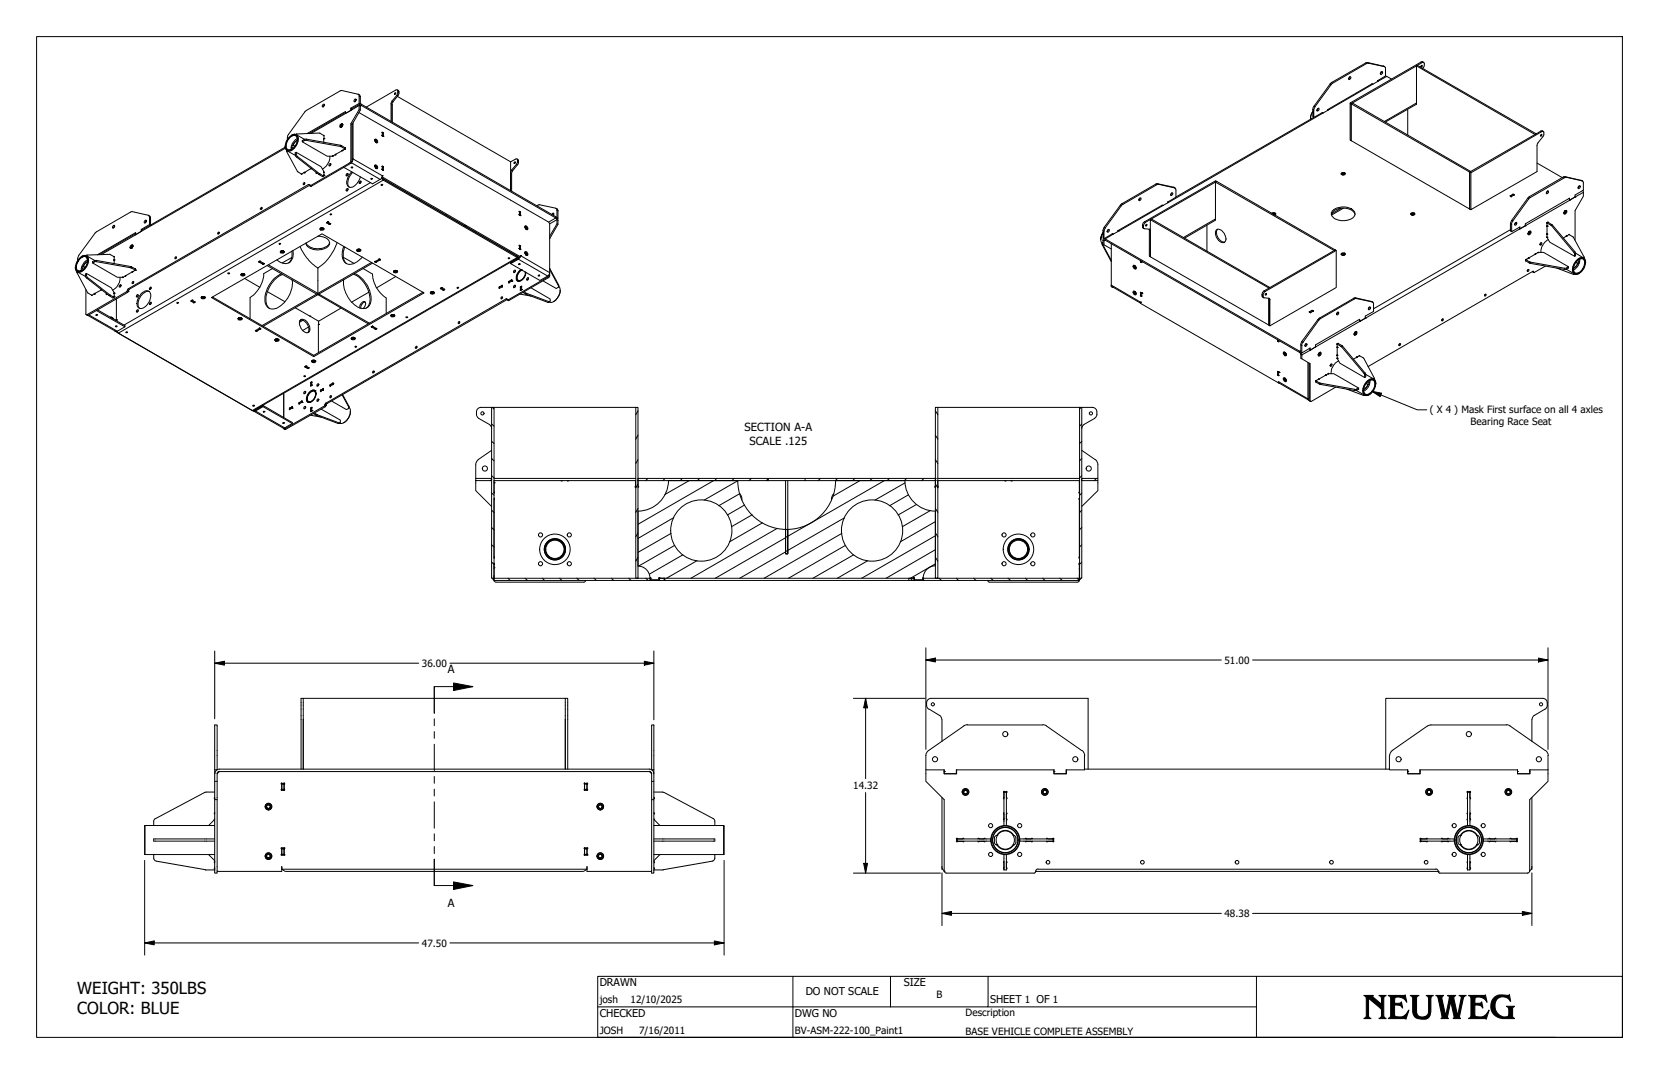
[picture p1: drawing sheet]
<svg xmlns="http://www.w3.org/2000/svg" width="432mm" height="279mm" viewBox="0 0 432 279" stroke-linecap="round" stroke-linejoin="round" font-family="sans-serif">
<defs><g id="words">
<text font-size="9.3" x="354.7" y="265">NEUWEG</text>
<g font-size="4.3">
<text x="20.1" y="258.6">WEIGHT: 350LBS</text>
<text x="20.1" y="263.8">COLOR: BLUE</text>
</g>
<g font-size="2.9">
<text x="193.8" y="112.1">SECTION A-A</text>
<text x="195.1" y="115.7">SCALE .125</text>
<text x="116.5" y="175.1">A</text>
<text x="116.5" y="236">A</text>
</g>
<g font-size="2.8">
<text x="156.1" y="256.5">DRAWN</text>
<text x="235.3" y="256.6">SIZE</text>
<text x="209.7" y="258.8">DO NOT SCALE</text>
<text x="257.7" y="260.9">SHEET 1 OF 1</text>
<text x="156.1" y="264.5">CHECKED</text>
<text x="206.9" y="264.5">DWG NO</text>
</g>
<g font-size="2.6">
<text x="372.2" y="107.4">( X 4 ) Mask First surface on all 4 axles</text>
<text x="382.8" y="110.5">Bearing Race Seat</text>
<text x="109.8" y="173.5">36.00</text>
<text x="318.7" y="172.7">51.00</text>
<text x="222.1" y="205.4">14.32</text>
<text x="318.7" y="238.6">48.38</text>
<text x="109.8" y="246.3">47.50</text>
<text x="156.1" y="260.9">josh</text>
<text x="164.1" y="260.9">12/10/2025</text>
<text x="243.7" y="259.7">B</text>
<text x="156.1" y="268.9">JOSH</text>
<text x="166.4" y="268.9">7/16/2011</text>
<text x="206.9" y="269">BV-ASM-222-100_Paint1</text>
<text x="251.3" y="264.4">Description</text>
<text x="251.3" y="269.3">BASE VEHICLE COMPLETE ASSEMBLY</text>
</g>
</g></defs>
<!-- layer: Hatch (ANSI) -->
<g fill="none" stroke="#000" stroke-width=".26">
<path d="M128 119.3l.6 .6M128 114.8l.6 .6M128 110.3l.6 .6M128.1 106l.5 .4M166.1 106.9l-.6 1M166.1 113.2l-.6 1M166.1 119.6l-.6 1M243.5 119.6l.6 1M243.5 113.2l.6 1M243.5 106.9l.6 1M281.4 106l-.4 .4M281.6 119.3l-.6 .6"/>
<path d="M281.6 114.8l-.6 .6M281.6 110.3l-.6 .6M128 124.7l-.4 .3M128 137.2l.6 .7M128 132.7l.6 .6M128 128.3l.6 .5M128 123.8l.6 .5M166.1 125.9l-.6 1M166.1 132.3l-.6 1M166.1 138.6l-.6 1M168.7 124.5l-.7 .5M173.1 124.5l-.6 .5"/>
<path d="M174.7 138.7l-8.6 5M175.3 134.7l-9.2 5.4M177.6 124.5l-.6 .5M179.4 125l-6.4 3.7M182.1 124.5l-.6 .5M185.7 125l-19.6 11.4M186.6 124.5l-.6 .5M191.1 124.5l-.6 .5M192.1 125l-8.8 5.1M192.6 128.4l-5.5 3.2M193.8 131.4l-4.5 2.6M195.6 124.5l-.7 .5"/>
<path d="M195.8 133.9l-5.4 3.1M198.4 136l-8.5 5M200 124.5l-.5 .5M202.2 137.5l-22.4 12.9M204.5 139.9l-18.3 10.5M204.5 139.5l.5 .4M213.6 124.5l-.7 .5M217.5 125h.1M218 124.5l-.6 .5M219.1 138.7l-20.2 11.7M219.8 134.7l-14.8 8.5M222.5 124.5l-.6 .5"/>
<path d="M223.8 125l-7 4.1M227 124.5l-.6 .5M230.2 125l-25.2 14.5M231.5 124.5l-.6 .5M235.6 125.6l-7.9 4.5M236 124.5l-.6 .5M236.5 128.7l-5 2.9M238.5 131.3l-4.8 2.7M240.5 124.5l-.6 .5M242.1 132.8l-7.3 4.2M243.5 138.6l.6 1M243.5 132.3l.6 1"/>
<path d="M243.5 125.9l.6 1M243.5 139.4l-19.2 11M243.5 135.7l-9.2 5.3M281.6 128.3l-.6 .5M281.6 137.2l-.6 .6M281.6 132.7l-.6 .6M281.6 123.8l-.6 .5M285.4 124.5l-.6 .5M128 146.2l.6 .6M128 141.7l.6 .6M132.2 150.4l.6 .6M136.7 150.4l.6 .6"/>
<path d="M141.2 150.4l.5 .6M145.7 150.4l.5 .6M150.1 150.4l.6 .6M154.6 150.4l.6 .6M159.1 150.4l.6 .6M163.6 150.4l.6 .6M166.1 145l-.6 1M168.1 150.4l.6 .6M172.6 150.4l.4 .5M175.6 141.9l-9.4 5.4M177.7 144.3l-8.7 5.1M181.4 145.9l-7.9 4.5"/>
<path d="M204.5 143.6l-12 6.8M204.5 143.2l.5 .4M220.1 141.9l-14.9 8.5M222.2 144.3l-10.6 6.1M225.9 145.9l-8 4.5M236.9 150.4l.6 .6M240.3 150.8l.2 .2M243.5 145l.6 1M243.5 146.7l-6.5 3.7M243.5 143l-12.9 7.4M244.4 150.4l.6 .6M248.9 150.4l.6 .6"/>
<path d="M253.4 150.4l.6 .6M257.9 150.4l.6 .6M262.4 150.4l.6 .6M266.9 150.4l.6 .6M271.4 150.4l.6 .6M275.8 150.4l.7 .6M280.4 150.4l.5 .6M281.6 146.2l-.6 .6M281.6 141.7l-.6 .6"/>
</g>
<!-- layer: Visible (ANSI) -->
<g fill="none" stroke="#000" stroke-width=".26">
<path d="M359.4 18.7h.5l-.1 .4a.27 .27 0 0 1-.3 .3 .27 .27 0 0 1-.2-.5zM359.6 18.7l-.3 .5M360.4 17.4l-4.7-1.1-9.2 5.2-4.7 6.4-.1 2.5 .2 .1v-2l.4-.8 4.3-5.9 9.1-5.3 .3-.1 4.4 .9 .2 .3v2.1l-2.1 1.3M360.6 19.7l1.6 .9M368.7 17.1l.2-.1 30.9 17.8-.3 .2-30.8-17.9v10M369.9 17.1l.3-.1-.2 .5zM370.3 17.8l.4-.7v-.5a.32 .32 0 0 0-.1-.4 .32 .32 0 0 0-.4 .1l-18.5 10.7v9.6M370.6 16.3l-.3-.2h-.4l-18.5 10.7 .3 .2 .3-.2 30.8 17.8-.3 .2v9.6l.3 .1M74.2 38.3l-37.3 21.6-.1 .3-1.5 .9v-.2M74.6 39.1v.3M74.7 39.2l-.1 .2 2.8 5.2 1.1 .7M74.7 39.2l2.2 1.2"/>
<path d="M75.2 35.7l.2-.1a1.16 1.16 0 0 1 1.6-.6 1.16 1.16 0 0 1 .5 1.6 2.98 2.98 0 0 1-2.6 2.6 1.69 1.69 0 0 1-.4-2.4zM75.5 35.6a1.09 1.09 0 0 1 1.6-.3 1.09 1.09 0 0 1 .2 1.6 2.2 2.2 0 0 1-2.6 2 2.52 2.52 0 0 1 .8-3.3zM75.9 35.2a1.16 1.16 0 0 1 1.5 0 1.16 1.16 0 0 1 .2 1.5 2.96 2.96 0 0 1-2.7 2.6 1.24 1.24 0 0 1-.7-1.3M76.2 37.8l-.3 .4v.6M76.2 37.8h.1M76.3 37.8l.5 .2M77.1 39.6l-.3 .2 .2 1 6 4.6 1 .6 .3-.2M77.1 35l6-.4 1.2 .7M77.2 35.1l2 1.2M77.2 34.9l-.2 .1M77.4 36.1l-.6 .3-.7 .9-.3 1.6M77.4 36.4l-.8 .6-.4 .8"/>
<path d="M77.4 36.6l-.7 .5-.4 .7M77.4 36.3a.95 .95 0 0 0-.6-1.1 .95 .95 0 0 0-1.1 .4 2.67 2.67 0 0 0-.9 3.3h1.1M78.7 36.9v-.3l1-.4 8.9 1.6 1.3 .7M84.1 27.1h.2a.35 .35 0 0 1 0 .5 .35 .35 0 0 1-.4 .1zM84.3 35.2v.9M84.3 36.1v.9M84.3 36v.1M84.3 36.1h.1M84.5 27.2l-.4 .6M88.6 32.4a.32 .32 0 0 1 .3-.3 .32 .32 0 0 1 .3 .3l-.3 .6a.32 .32 0 0 1-.5 0 .32 .32 0 0 1 .1-.5zM88.9 33h.1M88.8 33l.2-.4 .2-.1-.3 .2v.3"/>
<path d="M88.9 33l.3-.4-.2 .4M89 32.4l-.3 .5 .1 .2v-.5l.2-.2h.2zM89 32.6l-.2 .2M89 32.4l-.2 .6M89 39.2l-1.7 1.1M89 39.1v.1M89.1 39.1l-.1 .1 .2-.1M89.1 39.1h.1M89.1 32.6l-.1 .3M89.2 32.8l-.2 .1M89.2 32.3a.69 .69 0 0 0-.6 .8M89.2 39.1l-.2 .1"/>
<path d="M89.8 38.4l.1 .4-.7 .3M89.8 38.8v.1M89.9 38.8l-1.3-.7-8.9-1.6-1 .4 6.5 3.7h1.4M89.9 38.7h.1M89.9 29.3l-9.4 5.4M91.3 32.2l.3 .2v9.1M91.6 28.3l-.3-.2v.6l-1.4 .8v-.5l-10 5.7M91.9 31.9v9.6l-.3 .5M92.3 25.8l.2-.1a.37 .37 0 0 1 .1 .5 .37 .37 0 0 1-.5 .2zM92.7 25.9l-.3 .6M93.3 24.5l.5 .6v2l-.3-.2v-2.1l-.2-.3-4.6-.9-9 5.2-4.8 6.4-.1 1.1M93.4 29.3l49.4 28.5 .3 .4v12.7"/>
<path d="M93.5 28.5l.3 .1M93.5 26.9l-2.2 1.2M93.7 27.1l-2.2 1.2-.1 .4-1.5 .7M95.3 27.9l7.7-4.5a.34 .34 0 0 1 .4 0 .34 .34 0 0 1 .2 .3l-.3 1.1-1.5 2v4.8M97.5 36.4l.5 .2-.1 .5M97.6 36.3l.4 .2 .1 .6M97.7 36.2l.5 .4a.36 .36 0 0 1 0 .6 .36 .36 0 0 1-.5-.4zM97.7 36.6l.2 .2M97.7 36.5l.3 .4M97.8 37l-.3-.4h.3l.1 .4v-.2l-.3-.4 .3 .2v.5M97.8 36.9l-.2-.3 .2 .4M97.9 37.1h.1"/>
<path d="M99.4 35.2h.1M99.4 35.2v.1M99.4 35.2l.3 .2M99.5 35.2l.1 .1M99.5 34.5l-.1-.1 .3 .1M99.5 34.5l.2 .2v.7M99.5 35.2h-.1M99.5 34.5v.7M99.6 35.3l.1 .1M99.6 35.3h.1M99.6 35.3l-.1 .1M99.7 35.4h.1"/>
<path d="M99.7 34.5h.1M99.7 34.5l.1 .2M99.7 34.5l-.1 .1M99.8 34.7v.8l-.1-.1M99.8 34.7h-.1M103.4 23.4a1.03 1.03 0 0 1 .2 1.5l-1.6 2v4.9M103.4 25.1l29.5 17v7.5v-4.8l1.5-2.1 .3-.4v-.6a.3 .3 0 0 0-.1-.4 .3 .3 0 0 0-.4 .1l-1.3 .7M341.1 30.8h.1M341.7 29l-.5 .8-.1 1M341.7 29l-.6 1.4v.7M343 28.3l.1-.1a.31 .31 0 0 1 .1 .4 .31 .31 0 0 1-.4 .1zM343.1 28.2l-.3 .5"/>
<path d="M344.1 29.3h.1M344.1 29.3l-38 21.9M345.6 28.5l.2 .1-1.4 .8-.3-.1M345.6 28.5v.2M351.2 20a.31 .31 0 0 1 .5 .2 .31 .31 0 0 1-.3 .4h-.4zM351.3 20l-.3 .5M351.4 26.8v9.6l.3 .2M351.7 36.6l30.9 17.8M351.7 36.6v-9.6l30.8 17.8v9.6M357.1 21.8h.1M357.1 21.8l-11.5 6.7M358.5 21l.3 .1-1.5 .8-.2-.1"/>
<path d="M358.5 21v.3M366.4 28.4v6.7M368.6 27.1h.1M368.7 27.1l-8.1 4.7M368.7 26.8l-8.4 4.8M401 35.1l.3-.1-.2 .4h-.2zM401.7 34.2l-.6-.2-18.6 10.8 .3 .2M29.4 58.8a.23 .23 0 0 1 .3-.2 .23 .23 0 0 1 .1 .3l-.4 .5zM29.8 58.8l-.3 .5M37 59.8l-.2-.1v.5l-1.5 .8v-.5l-10 5.8M37.7 57.4l.1-.1a.34 .34 0 0 1 .2 .5 .34 .34 0 0 1-.5 0zM38.1 57.5l-.3 .5"/>
<path d="M38.7 56.1l.5 .4v2M38.9 58.4l-2.1 1.3M39.1 58.6l-.2-.2v-1.9l-.2-.5-4.5-.9-9.3 5.4-4.4 5.9-.3 1.4M67.8 54.2l.2-.2a.22 .22 0 0 1 .2 .2 .22 .22 0 0 1-.2 .2 .22 .22 0 0 1-.2-.2zM68.2 54.2l-.1 .2M79 47.6l.1-.1a.25 .25 0 0 1 .2 .3 .25 .25 0 0 1-.4 .1zM79.2 44.9v.1M79.2 44.8l-.7 .5M79.2 44.9h.1M79.2 44.8v.1M79.3 47.8l-.1 .2M80.6 48.2l.2 .1 10.4-6.1 .1-10 2.2-3.7v-1.1l.4-.3 50.9 29.4 .4 .4v1.5l-2.1 3.7"/>
<path d="M80.6 48.2l-.3-.2-46.9 27.1-.3 .5M80.6 48.2h.1M80.6 48.2l-46.9 27-.3 .6M81 43.8v.1M81 43.9l-1.8 .9M82.2 44.8l.1 .3 .2-.1M82.5 45v.1M83.3 59.5a.63 .63 0 0 0 1 0M83.3 59.5l.5-.2a.32 .32 0 0 1 .4 .1 .32 .32 0 0 1 0 .4l-.4 .1a.3 .3 0 0 1-.4 0 .3 .3 0 0 1-.1-.4zM83.4 59.4l.1 .2h.5h-.4zM83.5 59.3l.4 .2zM83.5 59.5l.4 .1 .3-.2-.2 .2"/>
<path d="M83.6 59.3h.5M83.7 59.5l.5-.1zM83.7 59.3h.2M83.7 59.4h.2M84.3 44.8v.1M84.3 44.7v.2M84.3 44.7h.1M84.3 44.8l-.7-1.4-6.5-3.8v.6l.3 .5 5.8 4.5 1.1 .5M84.3 44.8h.1M84.3 45.5v.2M84.3 45.7v-.2v.2M84.3 45.7h.1"/>
<path d="M84.3 44.9v.7M85.1 58l.6 .4M85.1 58h.1M85.1 57.9h.1M85.1 57.9v.1M85.1 57.9l.6 .4 .3-.1M85.3 57.8l-.2 .1M85.3 57.8h.1M85.3 57.7v.1M85.3 57.7h.1M85.3 57.7l-.2 .2M85.3 57.7l.1 .1"/>
<path d="M85.4 57.8h.1M85.4 57.7v.1M85.4 57.8l.6 .4M85.7 42.7l.2-.2a.28 .28 0 0 1 .2 .5 .28 .28 0 0 1-.5 0zM85.7 58.4h.2M85.7 58.2v.2M85.9 40.6a3.8 3.8 0 0 1-2 3.3M85.9 58.2v.2M85.9 55.7l.5 .1-.4 .1zM86 58.2h.1l-.2 .2M86.1 42.7l-.2 .4M86.6 40.6h.1"/>
<path d="M87.2 40.3l-.6 .3M87.2 40.3h.1M87.3 40.3h.1M87.4 40.2l-.2 .1M89.5 43.6l7.5 4.2 2.2-1.3 .3-.8M90.2 49.2l.1-.1a.26 .26 0 0 1 .2 .4 .26 .26 0 0 1-.4 0zM90.2 45.2l.1-.1a.28 .28 0 0 1 .2 .4 .28 .28 0 0 1-.4 .2zM90.6 45.3l-.2 .4M90.6 49.2l-.2 .5M91.4 43.6l.2-.2 .2 .2zM91.6 44.7a3.5 3.5 0 0 0-1.2 3.6 1.45 1.45 0 0 0 2.4-.4l.5-.7 .5-1.2M91.6 42v-9.6l2.2-3.8v-1.1l.2-.1 50.8 29.4 .2 .3v1.1l-1.9 3.3"/>
<path d="M91.6 42l-.2 .5-10.4 6-.4-.2M91.8 44.8a3.3 3.3 0 0 0-1 3.8l.1 .1M93.7 47.2v-.1a.28 .28 0 0 1 .2 .4 .28 .28 0 0 1-.4 .1zM94 47.2l-.2 .5M96.5 46.5l.3-.1 .1 .2-.3 .1zM97.5 43.2l.4 .2v.4M97.5 43.2h.4v.6M97.5 43.3l.3 .4-.2-.4M97.5 43.1a.47 .47 0 0 1 .7 .1 .47 .47 0 0 1-.2 .7zM97.6 43.4l.2 .2M97.6 43a.69 .69 0 0 1 .5 .9M97.7 43.3l.2 .3"/>
<path d="M97.7 43.2l.3 .4M97.9 43.8h.1M99.4 44.1h.1M99.4 44.1l.3 .2M99.4 44h.1M99.4 44l.2 .1M99.4 44v.1M99.5 43.4l-.1-.2 .3 .2M99.5 45.7v.3M99.5 45.7h.1M99.5 43.4l.2 .1M99.5 44l-.1 .1"/>
<path d="M99.5 43.4v.6M99.5 46l-.1 .1M99.5 46l35.9 20.8M99.6 44.1h.1M99.6 44.1l-.1 .1M99.7 43.4h.1M99.7 43.4l.1 .1M99.7 43.5v.8M99.7 46.5h.1M99.7 43.4h-.1M99.7 43.5h.1M99.8 43.5v.8h-.1"/>
<path d="M116 55.9h.1M120.8 58.7h.1M120.9 58.7h.1M121.2 58.9h.1M134.6 41.3a1.09 1.09 0 0 1 .1 1.6l-1.5 2.1v4.7M135.1 55.9h.1M135.1 55.8l.2 .1M135.1 55.8v.1M135.1 55.9l.3 .1M135.1 55.8h.1M135.2 55.1l-.1 .7M135.2 55.1l.2 .1v.8"/>
<path d="M135.2 55.9h.1M135.3 55.9h.1M135.3 55.1l-.2-.2 .1 .2M135.3 55.1h.1M135.3 55.2h.1M135.4 56h.1M135.4 55.1h.1M135.4 55.1v.1M135.4 55.2l.1 .9-.1-.1M135.4 55.2v.1M136.7 59.2l.1 .4zM136.7 59.1l.3 .3-.1 .2 .1-.2z"/>
<path d="M136.7 58.9a.69 .69 0 0 1 .5 .9M136.7 58.9a.52 .52 0 0 1 .6 .2 .52 .52 0 0 1-.1 .7l-.4-.3zM136.7 59.2l.1 .2M136.8 59.2l.2 .2M136.8 59.1l.2 .3M137 59.6v-.3l-.3-.3 .4 .3-.1 .4M137 59.7h.1M139.8 53.5l.7-.2 4.2 .9 .3 .3v2.1l.2 .2M143.6 55.8l.4-.4v.6M144.1 55.6l-.2 .3M144.7 54.2l.4 .2 .1 .3-.1 2.1M145 58.2l.2 .2"/>
<path d="M288.3 59.8l.2-.1a.31 .31 0 0 1 .2 .5 .31 .31 0 0 1-.5 0zM288.5 59.7l-.3 .6M296.5 51.6l.2-.1a.31 .31 0 0 1 .2 .5 .31 .31 0 0 1-.5 0zM296.7 51.5l-.3 .5M297.8 59.5a1.1 1.1 0 0 1 .1-1.8l18.5-10.6 .3 .1-18.8 10.8-.3 .7v.6l.2 .2 1.4 .1 .2 .2v7l-.3-.2v-7M298.1 58.6l.4-.2-.1 .4zM299.4 57.2l.3-.2 30.8 17.8-.2 .1-30.9-17.7v9.6l30.9 17.8v-6.7M302.5 53.4h.1M302.5 53.4l-11.5 6.6M303.9 52.5l.3 .1-1.5 .9-.2-.1M304.8 50.4l.2-.2a.31 .31 0 0 1 .2 .4 .31 .31 0 0 1-.5 .1zM305 50.2l-.3 .5"/>
<path d="M305.8 48.9l-4.6-1.1-9.4 5.3-4.6 6.3-.1 2.5 .2 .2v-2l.4-.8 4.5-6.1 9-5.2 .4-.1 4.3 1.1 .2 2.3-2.2 1.3v.2M314.1 58.6v6.7M316.4 47.4l.3-.2 30.8 17.8M316.4 57l-8.4 4.8M316.5 59.9a1.53 1.53 0 0 1 2.2 .9l.1 .3a1.15 1.15 0 0 1 .3 1.2 1.15 1.15 0 0 1-1 .8 2.65 2.65 0 0 1-1.6-3.2zM316.9 59.6a2.44 2.44 0 0 0 1.9 3.4M331 55.5l.5-.2a.32 .32 0 0 1 .5 .1 .32 .32 0 0 1-.1 .4l-.2 .1M331.2 55.6l.5-.1 .3 .3M331.3 55.6h.4l.2 .3-.2-.3zM331.3 55.6l.5 .1M331.3 55.7h.3h-.2M331.4 55.7l.2 .1"/>
<path d="M331.4 55.7l.4 .2-.2-.2M331.6 55.8l.1 .1M331.7 55.8v.1M346.5 55.8a3.7 3.7 0 0 1 4.8-1.3l.7 .3 .7 1M346.8 54.9a4.2 4.2 0 0 1 5.8 .2 1.61 1.61 0 0 1-1.7 2.1 3.5 3.5 0 0 1-4.4-1.4zM349.1 45.3a.7 .7 0 0 1 1 0M349.1 54.2l-2.5 1.4M349.1 45l.5-.1a.29 .29 0 0 1 .4 0 .29 .29 0 0 1 0 .4l-.4 .2a.33 .33 0 0 1-.4-.1 .33 .33 0 0 1-.1-.4zM349.2 45.4l.2-.2 .3 .1-.4 .1M349.4 45.2l.4-.1 .2 .2-.2-.2zM349.4 45.2l-.2 .1 .2-.2 .5 .2M349.4 45.4h.3"/>
<path d="M349.6 54.2l-3 1.7M349.7 45.5h-.3h.4M349.8 45.5h-.5h.6l-.1-.2h-.4l.5 .2M367.2 55.5l.5-.2a.32 .32 0 0 1 .4 .1 .32 .32 0 0 1 0 .4l-.4 .1a.33 .33 0 0 1-.4 0 .33 .33 0 0 1-.1-.4zM367.2 55.8l.3-.3 .7 .3M367.3 55.9l.1-.2h.4l-.4 .2M367.4 55.9h.5M367.5 55.6h.2l.4 .2zM367.5 55.6l-.2 .2 .7-.1M367.5 55.8h.3M367.8 55.9h-.3h.4M367.8 55.8h-.3l.3-.1 .2 .2"/>
<path d="M367.8 55.7l.2 .2h-.6M382.8 45l18.5-10.8a.32 .32 0 0 1 .4 0 .32 .32 0 0 1 .1 .3l-.2 1-1.6 2.2v6.9l-17.2 9.9zM393.1 51h.1M393.1 50.9h.1M393.1 50.9v.1M393.1 51l.3 .1M393.3 51.1h.1M393.3 51.1v.1M393.4 51.1h.1M393.4 51.1v.1M393.7 50.5l-.6 .4M393.7 50.5h.2"/>
<path d="M393.7 50.5v.2M393.9 50.5l.2 .2h-.1M393.9 50.5v.2M394 50.7l-.6 .4M394 50.7l-.2-.1-.7 .4M394.4 58l.2-.2a.35 .35 0 0 1 .1 .5 .35 .35 0 0 1-.5 .1zM394.5 57.9l-.3 .5M395.4 59.1l.1 .5M395.5 59.6h.1M397 58.5v.2M397 58.7h.1M397 58.7l-1.5 .9"/>
<path d="M398.1 51.5l9.3-5.4 4.4 1 .3 .3v2.1l-2.1 1.2v.5l-1.5 .9v-.5l-11.5 6.6v.5l-1.4 .9v-.5l-2.2 1.2v-2.3l.2-.4zM400 42.4l6.7 3.8M402.6 58h.1M402.6 49.8l.2-.1a.35 .35 0 0 1 .2 .5 .35 .35 0 0 1-.5 0zM402.6 58l1.2 .7 5.9 7 .1 1-6.4-3.7-.8-1.3M402.6 58.7l.1 .2M402.7 58.8h.1M402.7 57.9h.1M402.7 58.9v1.9M402.7 58.9h.1M402.8 49.7l-.3 .5M402.8 57.8l1.3 .7 5.8 7 .2 1-.3 .2"/>
<path d="M402.9 57.8l.1-.1-.4 .2v1l.1-.1M407 55.4l.4-.2 .1-.4-.1 .5-.4 .1M407.2 55v.1M407.3 54.9a.33 .33 0 0 1 .5-.1 .33 .33 0 0 1-.1 .5 .4 .4 0 0 1-.2 .4 .4 .4 0 0 1-.5-.1zM407.3 55l-.1 .2M407.3 54.9l-.2 .3 .3-.3M407.4 54.8h.1M407.4 54.8v.3l-.3 .3 .3-.3v-.2M407.4 55l-.1 .2M407.5 54.9l-.3 .5M407.6 54.7a.76 .76 0 0 1-.5 .9M408.5 52.1h.1"/>
<path d="M410 51.1v.1M410 51.2h.1M410 51.2l-1.5 .9-.1-.5M410.8 48.6l.1 .1M410.8 48.5l.3-.2a.35 .35 0 0 1 .1 .5 .35 .35 0 0 1-.5 .1zM411 48.3l-.3 .6M411.9 47.1l-4.5-1.1h-.5l-8.9 5.2-4.6 6.1-.3 .9v1.9l.3 .2M412 49.5l.1 1.6-2.1 3.7v7.7M20 70.7v.2M20.4 67.4l.4-.3a1.14 1.14 0 0 1 1.1-.6 1.14 1.14 0 0 1 1 .7 3.1 3.1 0 0 1-2.5 3.5 1.37 1.37 0 0 1-.6-2.1zM21.3 66.7a1.13 1.13 0 0 1 1.4-.1 1.13 1.13 0 0 1 .4 1.3 3 3 0 0 1-2.8 2.9 1.08 1.08 0 0 1-.7-1.2M21.6 69.3h.1"/>
<path d="M21.7 69.3l.5 .3M22.3 71.9l-2.2-1.2-.1 .2 2.8 5.2 1.1 .7M22.4 75.4l.1 6.5 10.5-6 .1-.3M22.5 71.1a.78 .78 0 0 0 0 1.2l5.9 4.6 1 .6 .3-.2M22.6 66.4l-.2 .1M22.8 67.8a2.76 2.76 0 0 1-2.4 2.7 1.67 1.67 0 0 1-.1-2.6l.8-.9a.97 .97 0 0 1 1.1-.3 .97 .97 0 0 1 .6 1.1 .94 .94 0 0 0-.6-1 .94 .94 0 0 0-1.1 .3 2.57 2.57 0 0 0-.9 3.3l.2 .1 .9-.1v-.7l.3-.4M22.8 67.6l-1.1 1-.4 .7-.2 1.1M22.8 68a1.91 1.91 0 0 0-1.2 1.3M22.8 68.1l-.8 .7-.3 .5M23.9 76.8l-.1 .1 .1-.1M24.1 68.4v-.3l.5-.3h.5l9 1.5 1.1 .7M24.6 76.5h.1"/>
<path d="M24.7 76.3l-.8 .5M24.7 76.3l-.2 .1 .1 .1M26.4 75.4h.1M26.4 75.4l-1.7 .9M27.6 76.3l.1 .3h.2M27.9 76.5v.1M29.7 66.7v.1M29.7 76.3h.1M29.7 76.3h.1l-.1 .1M29.7 76.3v.1M29.7 76.3l-.7-1.4-6.5-3.8v.5l.3 .6 5.8 4.6 1.1 .5v-.1M29.7 67.7v.9"/>
<path d="M29.7 67.6v.1M29.7 66.8v.8M29.7 76.4h.1M29.7 77.1h.1M29.7 77.1v.1M29.7 77.2h.1M29.7 66.8l-1.1-.6-6 .2-.1 .1 2.1 1.3M29.7 67.6h.1M29.7 76.4v.7M30.3 77.8v5.4M31.1 74.2l.1-.1a.25 .25 0 0 1 .2 .4 .25 .25 0 0 1-.4-.1zM31.2 72.1a3.8 3.8 0 0 1-1.9 3.4"/>
<path d="M31.5 74.2l-.3 .5M31.9 72.1h.1M31.9 72.1h.2M31.9 72.1v.2l.2-.2M32.6 71.8h.1M32.6 71.8l-.5 .3M32.8 71.7l-.2 .1M32.8 71.7v.1M33.1 75.6h.1M33.4 75.8l-.2 .3-10.3 5.9-.4-.1M33.4 75.8h.1M34.2 63.8a.35 .35 0 0 1 .5 .1 .35 .35 0 0 1-.3 .5 .35 .35 0 0 1-.5 .2 .35 .35 0 0 1 0-.6z"/>
<path d="M34.3 64.6h.1M34.4 64.1l-.2 .3M34.4 64l-.2 .5M34.4 70.7h.1M34.4 70.7l-1.6 1M34.5 70.7h.1M34.5 64.2l-.1 .2M34.5 73.3l.1-.1a.23 .23 0 0 1 .1 .4 .23 .23 0 0 1-.3-.1zM34.5 64.3l-.1 .1M34.5 63.8l-.4 .3-.1 .5M34.5 70.7h-.1M34.6 63.9h-.2l-.3 .4 .1 .3v-.3l.4-.3-.3 .2-.1 .3"/>
<path d="M34.6 64.1l-.2 .4 .2-.4h-.2l-.1 .4M34.8 73.5l-.1 .2M35.2 70.4l-.7 .3M35.2 70.4h.1M35.2 70h.1M35.2 70v.2M35.2 70.2v.2M35.2 70.3l-1.1-.6-9.1-1.7-.9 .4 6.4 3.7h1.4M35.2 70.2h.1M35.3 60.8l-9.5 5.4M35.6 76.8a.23 .23 0 0 1 .2-.2 .23 .23 0 0 1 .2 .3l-.4 .4zM36 76.8l-.2 .5"/>
<path d="M36.8 76.3l.2-.2a1.23 1.23 0 0 1 2.1 .2 3.4 3.4 0 0 1-2.6 4 1.41 1.41 0 0 1-.7-2.1zM38.9 75.8a3.2 3.2 0 0 0-3 3.4l.1 .6 .3 .4M38.9 78.9l.3-.3a.28 .28 0 0 1 .1 .4 .28 .28 0 0 1-.4 .1zM39 74.9l.1-.2a.27 .27 0 0 1 .2 .5 .27 .27 0 0 1-.4-.1zM39.4 74.9l-.2 .4M39.4 78.8l-.2 .4M45.9 67l-.1 .2M46 78.7l.5 .1-.3 .1zM49.8 78.4h.1M49.8 78.3h.1M49.8 78.4l.6 .3M49.8 78.3v.1"/>
<path d="M49.8 78.3l.6 .4 .3-.2M50 78.2l-.2 .1M50 78.2h.1M50 78.1v.1M50 78.1h.1M50 78.1l-.2 .2M50 78.1l.1 .1M50.1 78.2h.1M50.1 78.1v.1M50.1 78.2l.6 .3M50.4 78.7h.1M50.4 78.6v.1"/>
<path d="M50.5 78.6v.1M50.7 78.5l.1 .1-.3 .1M52.4 77.3l.2 .2 .8-.2M52.4 77.3l.8-.1a.37 .37 0 0 1 .1 .5 .37 .37 0 0 1-.5 0l-.4-.2zM52.5 77.2l.3 .3 .3-.1M52.5 77.2l.1 .1M52.6 77.3l.2 .2M52.6 77.3l.2 .2 .3-.1M52.7 77.2h.4h-.3M52.8 77.3l-.2-.1 .5 .1M52.8 77.2h.2M53.1 77.2h-.5h.6l-.4 .1 .3 .1 .2-.2-.2 .3-.5-.2 .4 .1 .2-.2"/>
<path d="M53.3 77.3l-.2 .1M55.1 77.4l28.7-16.6 26.6 15.4-28.7 16.6zM56.8 60.5a.2 .2 0 0 1 .2 .1 .2 .2 0 0 1-.1 .2 .2 .2 0 0 1-.3-.1zM57.1 60.6l-.2 .2M59.3 71.1l.4-.1 .1 .2h-.4zM62.7 71.4a.64 .64 0 0 0 1 0M62.7 71.4l.5-.2a.36 .36 0 0 1 .6 .4 .36 .36 0 0 1-.6 .2 .34 .34 0 0 1-.4-.1 .34 .34 0 0 1-.1-.3zM62.8 71.2l.1 .3h.5M62.9 71.2l.2 .3h.3M62.9 71.2l.5 .2h-.3M62.9 71.4l.5 .1 .2-.2-.2 .2M62.9 71.2h.6"/>
<path d="M63.1 71.2h.3M63.1 71.2h.2M63.1 71.3h.3M63.5 71.2l-.4 .2 .5-.2M63.5 71.2h-.6l.2 .2M63.7 72.5l3.9 2.2M67.4 68.1h-.1l1.1 .6M67.4 68.1h.1M67.5 68.1l1 .5 .1-.1M67.6 68l-.2 .1M67.6 68h.2M67.7 67.9l-.1 .1"/>
<path d="M67.8 68h.1M67.8 68l1 .6h-.1M67.8 67.9v.1M68.4 68.7h.1M68.4 68.7h.2M68.4 68.6v.1M68.5 68.6v.1M68.6 68.7h.1M68.7 68.6h.1M68.7 68.6l-.1 .1M69.5 69.1l12.9 7.4 .3-.2M69.6 75.9l4.6 2.6"/>
<path d="M69.8 68.9l12.9 7.4M70.9 69.8l-2.3 1.4a7.7 7.7 0 0 1-3.5 6.2v5.5M73 65.5l.3 .2 .7-.2M73.1 65.3l.4-.1a.36 .36 0 0 1 .5 .4 .36 .36 0 0 1-.5 .2 .32 .32 0 0 1-.4 0 .32 .32 0 0 1 0-.5zM73.2 65.3l.2 .3 .3-.1M73.2 65.3l.1 .3 .4-.1M73.2 65.3l.2 .2h.3l-.5-.2h.6M73.2 65.5l.7-.1-.2 .1M73.3 65.3h.5M73.3 65.2l.4 .1M73.3 71.2a7.3 7.3 0 0 0-4.2 7.8 2.2 2.2 0 0 0 3.7 .8 7.5 7.5 0 0 0 3.2-7M73.4 65.2h.3"/>
<path d="M73.4 65.3h.3M73.6 71.4a7.3 7.3 0 0 0-4.2 7.8l.7 1M73.8 65.3l-.4 .2 .5-.2M75.9 65.3a3.1 3.1 0 0 1-.8 3.1M75.9 67l-2.4 1.4M76.3 65.2a2.51 2.51 0 0 1-2.1 3.4 3.5 3.5 0 0 1-2.1-1M78.1 64.1a13.3 13.3 0 0 0 4.6 5.6M82.7 61.5a2.5 2.5 0 0 1 3.1 1.8 2.37 2.37 0 0 1-2.7 1.7 2.95 2.95 0 0 1-3.5-1.8M82.7 69.7v6.6M82.7 76.6h.1M82.7 76.6l13.2 7.7M83 76.5h.1"/>
<path d="M83 76.5l-.3 .1M83 76.5l13.1 7.6M85.8 63.1a2.78 2.78 0 0 1-3.1 1.6l-1.7-.3-.9-.5-.4-.7M87.8 63.1a13.1 13.1 0 0 1-5.1 6.6M89.3 66.9l2.8 1.6M89.5 64.1a3.5 3.5 0 0 0 .8 4.5 3.8 3.8 0 0 0 4-1.7M89.7 64.3a3.7 3.7 0 0 0 .5 4.3M92 71.3a7.5 7.5 0 0 1 4.2 7.6l-.4 .9-.4 .3M92.3 71.2a7.2 7.2 0 0 1 4.1 7.8 2.16 2.16 0 0 1-3.6 .7 7.8 7.8 0 0 1-3.3-6.9M92.8 65l.5 .3 .6-.3M93 65l.6 .2zM93 65l.4-.2a.37 .37 0 0 1 .5 .4 .37 .37 0 0 1-.6 .3 .32 .32 0 0 1-.4-.1 .32 .32 0 0 1 .1-.4z"/>
<path d="M93.1 64.9l.4 .1zM93.1 65l.5 .2 .1-.2-.1 .2M93.1 64.8h.6h-.5M93.2 64.8h.3h-.2M93.3 64.9h.2M93.7 64.9l-.4 .1 .3 .1 .1-.2M94.5 69.8l2.5 1.5a7.7 7.7 0 0 0 3.5 6.2v4M95.1 78.6l-.5 .1-.5 .5-.2 1M96 76l-4.5 2.6M96.7 68.3l-28.5 16.4M97 68.5l-28.5 16.4M97.7 68l.2 .1"/>
<path d="M97.8 68.2h.1M97.8 68v.2M97.9 68.2h.1M97.9 68.1v.1M98.6 67.5l-1.1 .6 .3 .1M98.6 67.4v.1M98.6 67.4h.1M98.7 67.4h.1M98.7 67.4v.1M98.7 67.5l.2 .1M98.9 67.6h.1l-1.1 .6M98.9 67.6l-1 .5"/>
<path d="M102.4 70.5a.63 .63 0 0 0 1 0M102.4 70.6l.6-.2a.37 .37 0 0 1 .5 .3 .37 .37 0 0 1-.6 .3zM102.6 70.4l.1 .3h.5M102.6 70.4l.2 .3h.4M102.7 70.4h.6l-.4 .2 .4-.2M102.7 70.5l.5 .2 .1-.2-.1 .2M102.8 70.4h.3M102.9 70.4h.2M102.9 70.5h.2M102.9 70.5h.2l-.4-.1 .2 .2M103 71.9l-5 3M110.1 76l-28.4 16.5-26.4-15.2"/>
<path d="M112 76.1a.64 .64 0 0 0 1 0M112 76.1l.7-.2a.33 .33 0 0 1 .4 .3 .33 .33 0 0 1-.5 .3l-.5-.1zM112.1 75.9l.2 .3h.5M112.2 75.9l.1 .3h.5M112.2 75.9l.5 .2h-.3M112.2 76.1l.5 .1 .2-.2-.1 .2M112.2 75.9l.3 .2M112.3 75.9h.5l-.2 .2 .3-.2M112.3 75.9h.5M112.4 76h.3M112.4 75.9h.3M112.5 75.9h.1"/>
<path d="M114.7 75.1h.1M114.7 75h.1M114.7 75v.1M114.7 75.1l.6 .3M114.7 75l.7 .4M114.9 74.9h.1M114.9 74.9h.2M115 74.9h.1M115 74.9l-.3 .1M115.1 74.9h.1M115.1 74.9l.5 .3M115.3 75.4h.1"/>
<path d="M115.3 75.4h.2M115.4 75.4h.1M115.5 75.4h.1M115.5 75.3v.1M115.6 75.2l.2 .2h-.3M115.6 75.2l-.2 .2M119 74.7h.3l.1 .2-.3 .1zM123.4 60.2h.1M129.9 74.7l.1 .1M130 74.6v.1M130 74.7l.7-.4-.1 .4M130 74.7v.2"/>
<path d="M130.5 77.3a.21 .21 0 0 1 .2 .3 .21 .21 0 0 1-.3 0zM130.6 74.6l.1 .1M130.7 74.5l-.1 .1M130.7 74.5v-.3l-.8 .4v.5l.7-.5M130.7 74.5h.1M130.8 77.5l-.2 .2M132 77.9l-46.8 27.1-.5 .8-10.4 6-.4-.2M132 77.9l-.2-.2-47 27.1-.2 .5M132 77.9h.1M132.5 73.3h.1M132.5 73.2l-.1 .4 .1-.1M132.5 73.2h.1"/>
<path d="M132.5 73.2v.3M132.9 68.6l7.6 4.4 2.2-1.3 .4-.8M133.2 73.2h.1M133.2 72.9l-.7 .3M133.2 72.9v-.2l-.7 .5M133.2 72.9v.3l-.7 .3M133.2 73.1h.1M133.2 72.9v.3M133.8 74.3l.1-.1a.28 .28 0 0 1 .2 .4 .28 .28 0 0 1-.4 .1zM133.8 70.4l.1-.1a.26 .26 0 0 1 .2 .4 .26 .26 0 0 1-.4 0zM134.2 70.5l-.3 .4M134.2 74.4l-.3 .4"/>
<path d="M134.4 72.3v.3l.4 .6M134.6 66.7h.1M134.8 73.2h.1M135 67l-69 39.9-.3-.1M135 68.6l.4 .2h-.4zM135.1 64.6h.1M135.1 64.6l.2 .2M135.1 64.6v.1M135.1 64.6l.3 .2M135.2 63.9l-.1 .7M135.2 63.9l.2 .2v.7M135.3 64.8h.1"/>
<path d="M135.3 63.9l-.2-.1 .1 .1M135.3 63.9h.1M135.3 64.7l-.1 .1M135.4 64.8h.1M135.4 63.9h.1M135.4 66.9l-.5 .5-2 1.2v-.3l2.2-1.4M135.4 63.9v.2M135.4 63.9l-.1 .1M135.4 76.5l2.8 .5M135.4 74.7v.8l.3-.1M135.4 66.8l-.2 .2-35.9-20.7 .3 .5 35 20.2 .5-.1M135.4 64.1l.1 .9-.1-.2"/>
<path d="M135.4 66.5v.3M135.4 66.5h.1M135.4 74.7h.1M135.4 64.1h.1M135.5 74.6l.1 .1M135.6 70.1a2.22 2.22 0 0 0-1 2.9 1.6 1.6 0 0 0 2.1-1.3l.1-.8M135.6 70.2h.1M135.7 70.2h.1M135.7 70.2a2.05 2.05 0 0 0-1 2.9 2.16 2.16 0 0 0 2.1-2.3M135.7 75.4h.1M135.8 74.6v-.2l-.4 .3M135.8 75.2l-.1 .2"/>
<path d="M135.8 70.2a2.11 2.11 0 0 0-1.1 2.6 1.22 1.22 0 0 0 1.8-.9l.2-1.1M135.8 75.2l-.3 .3M135.8 74.6l-.3 .1v.7M135.8 75.3h.1M135.8 74.6v.6M135.9 70.3a1.77 1.77 0 0 0-1 2.7l.7-.2M136.1 76.1l.7 .4 5.8 2.2 .5-.2M136.7 65.8l.3 .1v.5M136.7 65.7l.3 .2v.5M136.7 65.9l.1 .4zM136.7 65.8l.3 .3-.1 .3M136.7 65.5a.76 .76 0 0 1 .5 .9"/>
<path d="M136.7 65.5a.56 .56 0 0 1 .6 .3 .56 .56 0 0 1-.1 .6l-.5-.3zM136.7 66l.1 .2M136.7 70.7v.3M136.8 65.9l.2 .2M136.8 65.8l.2 .4M137.2 72.3h.1a.28 .28 0 0 1 .2 .4 .28 .28 0 0 1-.5 0zM137.5 72.5l-.1 .3M138.2 74.9l5 2.9v.6l-.3 .1-5.9-2.2-.6-.4M141.4 73.1l3.4 2 .6-.4v-.2M142.8 71.6l-.2 .5-10.4 5.9-.2-.1M143.1 70.9v.9l-.3 .4-10.4 6-.3-.2M143.1 69.8l2.3 4.4v.3"/>
<path d="M143.1 70.1l2.3 4.4M145.4 74.5a2.51 2.51 0 0 1-.6 3.3l-.3 .4a1.64 1.64 0 0 1-1.6 .4M145.8 75.5a3.8 3.8 0 0 1-1.7 2.9M286.5 62.4l.1-1 .5-.9-.6 1.7v.4l.4 .8M286.9 63.3v.4l2.3 4.4M286.9 63.4l2.3 4.4M287.1 63.1l-.2 .3M287.3 63.7l-.2-.2v-1a.34 .34 0 0 1 .2-.4 .34 .34 0 0 1 .4 .1l50.8 29.4 .3 .6v1.1l2.2 1.3 .1 9.9 6.6-3.8M289.2 64.8l-1.9-1.1 .2-1.3 50.8 29.3 .3 .5v1l.2 .1M289.2 63.4v11.1l.4 .2M289.2 74.2l.2 .3 7.5 4.4M289.5 74.6l.3 .1"/>
<path d="M289.5 60.8h.1M289.5 60.8l-2.2 1.3M291 60l.3 .1-1.5 .8-.3-.1M291 60v.3M295 75.8a.52 .52 0 0 1 .6 .3 .52 .52 0 0 1-.1 .6l-.5-.4zM295 69.1a.53 .53 0 0 1 .6 .2 .53 .53 0 0 1-.1 .7l-.5-.3zM295.1 75.8l.1 .6 .5 .2M295.1 69a.69 .69 0 0 0 .6 .9M295.2 75.9l.1-.1-.1 .3 .2 .4zM295.2 75.9l.1 .4 .4 .2h-.3M295.2 69.2l.1-.1-.1 .3 .2 .3zM295.2 69.2l.1 .3 .4 .3-.3-.1"/>
<path d="M295.3 76.1l.2 .2-.1-.5-.1 .3M295.3 69.3l.2 .3-.1-.4 .3 .4-.3-.4-.1 .2M295.4 76l.1 .3M295.4 75.9l.3 .4M295.4 69.3l.1 .2M295.5 75.9l.2 .3-.2-.2M295.5 69.3l.2 .2M295.5 69.2l.2 .3M295.7 76.4l-.4-.3 .4 .4M295.7 69.7l-.4-.3 .4 .3M296.9 76.8h.1M296.9 68.1h.1"/>
<path d="M296.9 67.8v.3M296.9 76.8v.2M296.9 78.6v.3l35.9 20.7M296.9 78.6h.1M296.9 76.1l.3 .2M296.9 76.1l.2 .1M296.9 77l.2 .2 .1-.2M296.9 77h.1M296.9 76.1l-.1-.1 .1 .8M296.9 68.1l.2 .2 .1-.1M296.9 67.8v.2M296.9 76.1v.7"/>
<path d="M296.9 76.8l.3 .2M296.9 68l.3 .2M296.9 68v.1M296.9 68.1h.2M297.1 76.9l-.2 .1M297.1 76.2h.1M297.1 76.2l.1 .1M297.2 76.3h.1M297.2 77h.1M297.2 67.9v.3M297.2 76.3v.7M308.3 62l8.1-4.7v-9.9l30.8 17.8 .3-.2"/>
<path d="M329.4 76.5l.2-.2-.1 .5h-.2zM330.2 77.6l.1 .3M347.5 65l.3 .2-18.7 10.8-.4 .6 .1 .7 1.5 .3 .2 .2v7l-.2-.2v-6.7M347.5 65l-18.6 10.8a1.04 1.04 0 0 0 0 1.7M347.8 65.2v9.6l-17.3 10M349.1 66.2l.3-.2 .7 .2M349.2 65.8h.4a.32 .32 0 0 1 .4 .1 .32 .32 0 0 1 0 .4l-.4 .1a.33 .33 0 0 1-.5-.1 .33 .33 0 0 1 .1-.5zM349.2 66.3l.2-.2 .3 .1-.4 .2M349.3 66.4h.6l-.1-.2h-.4l.5 .2M349.3 66.4h.5M349.4 66.1l-.2 .1 .3-.2 .4 .2M349.4 66l.6 .2z"/>
<path d="M349.4 66.3h.3M349.7 66.4h-.3h.4M356.4 79.9l-.3 .5M357.3 78.6l-4.7-1.1-9.4 5.4-4.4 6.1-.2 .4v2.2l.2 .2M386.5 76.6l-.1 .2M397.1 67.8l1.2 .7 8.9 1.6 1-.4v-.3M397.1 67.6h.1M397.1 67.5h.1M397.6 70.2h.4l-.2 .4-.3-.1zM397.7 70.2l-.2 .2M397.7 60.8l.4-.2v-.4l-.1 .6h-.3M397.8 67.2l-.7 .3v.4"/>
<path d="M397.8 67.2l.1-.1-.1 .1M397.8 67.2h.1M397.9 60.4l-.1 .1M397.9 67.1h.1M397.9 67.1l-.1 .1M397.9 67.1v.1M398 60.3l-.2 .3M398 60.3l-.2 .3 .2-.3M398 60.2a.32 .32 0 0 1 .5 0 .32 .32 0 0 1-.1 .5 .37 .37 0 0 1-.3 .4 .37 .37 0 0 1-.4-.2zM398 60.2h.1M398 60.2v.4l-.3 .1 .3-.1 .1-.3M398.1 60.4l-.1 .2"/>
<path d="M398.1 60.3l-.2 .5M398.3 60.1l-.1 .5-.4 .4M398.9 70.6h.1M398.9 70.6l.3 .3M398.9 70.6l-42.9 24.8M399.5 66.2l-1.6 .9M399.6 66h.1M399.6 66l-.1 .2M399.7 66l-.2 .2M400.3 65.7h1.5l6.4 3.7-1 .4-8.9-1.6-1.2-.7M400.4 65.7l-.7 .3M400.4 65.7h.1"/>
<path d="M401 63.2l.3-.1v.3a.28 .28 0 0 1-.1 .3 .28 .28 0 0 1-.4-.1zM401.1 63.2l-.3 .4M402.3 69.2l-3 1.7-.1-.3h-.3M402.6 61h.1M402.6 60.9h.1M402.7 60.8v.9M402.7 61.7h.1M402.7 60.8l-.1 .1M403 62.4a3.7 3.7 0 0 0-1.9 3.3M405.1 69.7l4.6 1.7 .1-.2-2.1-1.2M407.7 61.4h.1M407.7 61.5l-.8 .4"/>
<path d="M407.7 61.4v.1M407.7 61.3v.1M408.4 61l-.7 .5M408.4 61h.1M408.4 61l1.1 .7 2.8 5.2-.1 .2M409.8 71.3l-.1 .1M410.1 65.8l2.1 1.3M410.1 68.3l.5 .2M410.5 67.9l.2-.1a1.05 1.05 0 0 1 1.4-.5 1.05 1.05 0 0 1 .4 1.5 2.59 2.59 0 0 1-2.5 2.3 2.11 2.11 0 0 1 .3-3zM410.5 67.6a1.17 1.17 0 0 1 1.5-.5 1.17 1.17 0 0 1 .7 1.4 2.93 2.93 0 0 1-2.7 2.8 1.91 1.91 0 0 1-.1-2.8zM410.6 68.5l-.4 .7-.7 .5M410.6 68.5h.1"/>
<path d="M410.7 68.5h.1M410.7 68.5l-.4 .8-.8 .5M411 67.5v.6l-.3 .4M411 67.5a.92 .92 0 0 1 1.2 0 .92 .92 0 0 1 .2 1.1 2.42 2.42 0 0 1-2.5 2.4l-.4-1M411.2 67.4l-.4 1.6-.7 .9-.6 .3M412.3 66.9v.3M412.7 68.3a1.1 1.1 0 0 0-.6-1.3 1.1 1.1 0 0 0-1.4 .4 2.96 2.96 0 0 0-1.1 3.8l.8 .2 .6-.3M25.1 80.8l7.4 4.2M25.3 80.6l7.2 4.1v.3l-2.3 1.2-7.3-4.2M28.8 82.5h.1M28.9 82.5l.3 .2M28.9 82.5l-.1 .1"/>
<path d="M29 82.6h.1M29.2 82.7l.1 .2M29.2 82.7v.1M29.3 82.9h.1M30 86.2l35.9 20.7 .3-.1M30 86.1v.1M30 86.2h.1M30.2 83.3h.1M30.2 83.2v.1M30.2 83.2h.1M30.2 83.3v.1M30.3 83.2l-.1 .1"/>
<path d="M30.3 83.2h.1M30.4 86.2l.4 .5M35.7 80.6a.23 .23 0 0 1 .3 .1 .23 .23 0 0 1-.1 .3l-.3 .2zM36 80.8l-.2 .4M62 82.9l.2 .2h.6l.2-.2M62 82.8l.5-.1a.35 .35 0 0 1 .4 .1 .35 .35 0 0 1 0 .4h-.7l-.3-.2zM62.1 82.7l.3 .3 .3-.1M62.1 82.7l.1 .2M62.2 82.7l.2 .3 .3-.1M62.2 82.7l.2 .2 .4-.2-.4 .2h.5l-.5 .1-.2-.3M62.2 82.7l.2 .2M62.2 82.7l.4 .2"/>
<path d="M62.2 82.9l.2 .1M62.2 82.7v.1M62.3 82.7h.4zM62.6 82.7h-.2h.3M62.7 82.7h-.5h.6M62.9 82.8l-.2 .1M66.5 86h.1M66.5 86l.2 .2M66.7 86.2h.2M66.7 86v.2M66.9 86v.2M67.5 85.4h.1"/>
<path d="M67.5 85.3v.1M67.5 85.4l-1 .6M67.6 85.3v.1M67.6 85.4l.2 .1M67.8 85.5h.1M67.8 85.6l-.9 .6M67.8 85.5l-1 .5-.2-.1M67.8 85.5l.1 .1zM71.5 88.5l.4-.3a.34 .34 0 0 1 .5 0 .34 .34 0 0 1 0 .5l-.6 .1zM71.6 88.4a.63 .63 0 0 0 1 0M71.7 88.3l.2 .2h.4M71.7 88.3l.1 .2"/>
<path d="M71.8 88.3l.2 .1M71.8 88.3l.4 .1M71.8 88.3l.2 .2 .4-.2 .1 .1-.6 .1zM71.8 88.5h.1M71.8 88.3h.1M71.8 88.2h.5M71.9 88.2h.4zM71.9 88.2h.3M72 88.4l.5-.1zM72.5 88.3l-.2 .2M76.8 80.1l3.8 2.1M78.2 83.3a1.46 1.46 0 0 1 2.1 1l.3 .9a.97 .97 0 0 1-.3 1.3 .97 .97 0 0 1-1.3-.3l-.8-1.2a1.57 1.57 0 0 1 0-1.7z"/>
<path d="M78.2 83.2a2.39 2.39 0 0 1 1.9 3.4M78.4 83.2l-.4 .2 .5-.2M78.9 83.3l-.9 .5M79.4 95.5h.1M79.4 95.4h.1M79.4 95.4v.1M79.4 95.5l.6 .3M79.4 95.4l.7 .4M79.6 95.3h.1M79.6 95.3h.2M79.6 95.2v.1M79.7 95.2h.1"/>
<path d="M79.7 95.2l.1 .1M79.7 95.2l-.3 .2M79.8 95.3h.1M79.8 95.3l.5 .3M80 95.8h.1M80 95.8h.2M80.1 95.8h.1M80.2 95.8h.1M80.2 95.7v.1M80.3 85.1l-1.5 .9M80.3 95.6l.2 .2h-.3M80.3 95.6l-.2 .2"/>
<path d="M80.6 82.2h.1M80.6 82.2l2.3 1.4M80.8 99.6h.1M80.9 99.6v.8M81 99.5l.2-.2v.2M81 99.5l-.1 .1M81 99.5v.1M81.2 93.9a.63 .63 0 0 0 1 0M81.2 93.9l.3-.2a.36 .36 0 0 1 .6 .1 .36 .36 0 0 1-.1 .5l-.4 .1a.34 .34 0 0 1-.4-.1 .34 .34 0 0 1 0-.4zM81.2 99.5l-.3 .1v.7l.3-.1M81.2 99.5v.6M81.3 93.8l.2 .2h.4"/>
<path d="M81.3 93.8l.1 .2h.5M81.3 93.8v.2M81.3 93.8l.2 .2 .5-.1-.5 .1zM81.3 93.7h.6M81.3 93.8l.3 .1M81.3 93.8l.5 .1M81.3 94h.2M81.3 93.8v.1M81.5 93.7h.4zM81.5 93.7h.3M81.7 92.5v.3M82 93.9l-.1 .1"/>
<path d="M82.7 99.8a.29 .29 0 0 1 .2 .4 .29 .29 0 0 1-.4 .1zM82.9 84.5h.1M82.9 84.5v7.3M82.9 84.3v.2M82.9 84.4h.1M82.9 84.4v.1M82.9 83.6v.7M82.9 84.3l.1 .1M86.7 99.8v-.2l-.8 .5v.4l.1-.1M86.7 99.8l-.1 .2M86.7 99.8h.1M86.7 99.8l-.1 .3"/>
<path d="M86.7 99.9h.1M86.7 99.8l-.7 .3M88.8 80.1l-5.9 3.5M91.4 88l.3-.2a.42 .42 0 0 1 .6-.1 .42 .42 0 0 1 .1 .6 .42 .42 0 0 1-.6 .1zM91.4 88l.3 .2 .8-.2M91.6 87.8l.1 .3h.5M91.6 87.9l.3 .2h.3M91.6 88l.7-.1-.1 .2M91.7 87.8h.5M91.8 87.8h.3zM91.8 87.9h.3M91.8 88h.3l-.5-.2 .3 .2"/>
<path d="M92.3 87.8l-.4 .2 .4-.1M93.7 80.1a1.36 1.36 0 0 1 1.3-1.6 1.34 1.34 0 0 1-.6 1.8M96.8 85h-.2l1.3 .7M96.8 85l.9 .5M96.9 84.9h.1M96.9 84.8v.1M96.9 84.9l-.1 .1M97 84.8l-.1 .1M97 84.9l1.1 .6-.2 .2M97 84.9h.1M97 84.8v.1M97.2 96.5l.2 .2-.4 .3z"/>
<path d="M97.4 96.7l-.2 .3M97.7 85.5v.2M97.9 85.5v.2M97.9 85.4l-.2 .1M101.7 82l.3 .2 .7-.2M101.7 82l.7-.1a.29 .29 0 0 1 .3 .3 .29 .29 0 0 1-.3 .2h-.5zM101.9 81.9l.2 .3 .4-.1M101.9 82l.5 .2 .2-.2-.1 .1M102 81.9h.5M102.1 81.9h.3M102.1 82h.3M102.2 82l-.3-.1 .5 .1"/>
<path d="M102.4 81.9h-.3h.3M102.6 81.9l-.4 .1 .2 .1 .2-.2M105.7 82.5l.3-.1 .1 .2-.2 .1zM108.3 90.1a.22 .22 0 0 1 .2 .2 .22 .22 0 0 1-.2 .3 .22 .22 0 0 1-.2-.2zM108.5 90.3l-.1 .3M119.6 83.9l-.1 .2M332.5 88.6h.1M332.5 88.6l.1 .2M332.5 97.5l.1 .1M332.5 88.4v.2M332.6 96.7h.1M332.6 96.7l.3 .1"/>
<path d="M332.6 88.5l.2 .3M332.6 88.8l.3 .2-.1-.2M332.6 88.8h.1M332.6 97.6l.3 .2-.1-.2M332.6 97.6h.1M332.6 96.7l-.1-.1v.9M332.6 96.7v.8l.2 .1M332.6 88.6h-.1M332.6 97.4l-.1 .1M332.6 96.7l.1 .1M332.7 88.7l-.1 .1M332.7 97.5l-.1 .1"/>
<path d="M332.7 96.8h.1M332.8 99.6v-.3l.2 .4 7.6 4.4M332.8 96.8l.1 .1M332.8 99.6h.1M332.8 88.6v.2M332.9 96.9h.1M332.9 96.9l-.1 .7M334 91.8l.1-.1a.5 .5 0 0 1 .6 .2 .5 .5 0 0 1-.2 .7l-.3-.3zM334.1 98.4a.49 .49 0 0 1 .7 .5 .26 .26 0 0 1-.1 .4 .26 .26 0 0 1-.4-.1l-.3-.5zM334.2 98.3l.1 .6 .4 .3M334.2 91.6l.1 .5 .4 .4M334.3 98.5l.1 .4 .3 .2-.2-.1"/>
<path d="M334.3 91.8l.1 .3 .3 .2h-.2M334.4 98.4l-.1 .2 .2 .4M334.4 98.5l.2 .4zM334.4 91.6l-.1 .3 .2 .4M334.4 91.8l.2 .3zM334.5 98.4l-.2 .4 .2 .2M334.5 91.7l-.2 .4 .2 .2M334.5 98.6l.1 .2M334.5 91.9l.1 .2M334.5 91.7l.3 .5M334.5 91.8l.3 .4M334.6 91.8l.1 .3"/>
<path d="M334.7 98.7l-.1-.1 .1 .2M334.8 98.9l-.2-.1-.1-.4 .3 .5-.3-.1 .3 .2M334.8 92.2l-.3-.3 .1 .4h.2M339.8 89.5a.33 .33 0 0 1 .4 .4 .33 .33 0 0 1-.5 .1zM339.9 89.4l-.3 .5M340.4 94.3v9.5l.3 .3M340.7 94.5v9.6M340.9 90.6l.1 .5M340.9 81.2l.2 .1M340.9 81.2l.1 .1M341 81.3h.1M341 91.1h.1"/>
<path d="M341.4 80.8l-.7 .3 .2 .1M341.4 80.8h.1M341.4 80.8h.2M341.6 80.8v.1M341.6 80.8h.1M341.6 80.8h.2M341.7 81l-.2-.2-.6 .4M341.8 80.8h.1M341.8 80.8l.1 .1-.8 .4M342.4 90.1l.1 .1M342.4 90.2h.1M342.5 99.4l1.1 .6 9 1.6h.5l.5-.3v-.3"/>
<path d="M342.5 90.2l-1.5 .9M342.5 99.1h.1M342.5 99h.1M342.6 99l-.1 .4M343.1 92.3a.35 .35 0 0 0 .4-.2 .35 .35 0 0 0 0-.4l.1 .3-.3 .4-.2-.1M343.2 98.7h.1M343.2 98.7l-.6 .3M343.3 91.9l-.1 .1M343.3 98.6h.1M343.3 98.6l-.1 .1M343.3 98.6v.1M343.3 91.9l-.1 .2"/>
<path d="M343.4 91.8h.1M343.4 91.8l-.2 .4 .3-.4-.2 .4-.2 .1M343.4 83.1l9.3-5.4 4.5 .8 .3 .4v2.1l-2.2 1.2v.6l-1.4 .8v-.5l-11.5 6.6v.5l-1.4 .9v-.5l-2.2 1.2v-2.2l.2-.4zM343.5 91.7a.44 .44 0 0 1 .4 .4 .44 .44 0 0 1-.4 .5 .39 .39 0 0 1-.4-.3 .39 .39 0 0 1 .2-.5zM343.5 91.9l-.2 .2M343.5 91.8v.2l-.4 .3M343.5 91.8l-.2 .5M343.7 91.6a.69 .69 0 0 1-.5 .9M344.9 97.7l-1.6 .9M345 97.6h.1M345 97.6l.1 .1h-.2M345 97.5l.1 .1"/>
<path d="M345.7 97.2l-.8 .5M345.7 97.2l.1-.1v.2M345.7 97.2h1.5l6.4 3.8-.9 .3-9.1-1.6-1.1-.6M346.3 94.8l.2-.1a.25 .25 0 0 1 .1 .4 .25 .25 0 0 1-.4 0zM346.5 94.7l-.3 .4M348 92.4h.1M348 89.5l1.2 .7 5.8 7 .2 1-6.5-3.7-.7-1.3M348 92.5h.1M348 89.5v.1M348 93.2v.1l.1-.1M348 92.3v.9M348 89.6v.8h.1"/>
<path d="M348 81.3l.2-.1a.34 .34 0 0 1 .1 .5 .34 .34 0 0 1-.4 .1zM348 90.4h.1M348 92.3l.1 .2-.1-.1M348 90.3v.1M348 90.4v1.9M348 89.4l.1 .1M348.1 93.2h.1M348.1 90.4h.1M348.1 89.5l-.1 .1M348.1 90.4h-.1M348.2 81.2l-.3 .5M348.2 89.3l1.2 .7 5.9 7.1 .2 .9-.3 .2"/>
<path d="M348.4 89.4l-.1-.1-.2 .2M348.4 93.9a3.8 3.8 0 0 0-1.9 3.3M352.4 86.9a.35 .35 0 0 0 .4-.2 .35 .35 0 0 0 0-.4l.1 .5-.5 .1M352.6 86.5l.2-.2a.44 .44 0 0 1 .5 .4 .44 .44 0 0 1-.5 .5 .37 .37 0 0 1-.4-.3 .37 .37 0 0 1 .2-.4zM352.6 86.5v.1M352.7 86.4h.1M352.7 86.5l-.1 .2M352.7 86.4l-.2 .4 .2-.4 .1 .2-.3 .3 .2-.2 .1-.3M352.8 86.6l-.1 .1M352.9 86.4l-.2 .5M353 86.2a.69 .69 0 0 1-.5 .9M353.1 92.9h.1"/>
<path d="M353.1 93l-.8 .4M353.1 92.9v.1M353.2 92.9l-.1 .1M353.8 83.2l.1 .4M353.8 92.5l1.2 .7 2.7 5.2-.1 .2M353.9 92.6l-.1-.1-.6 .4M353.9 83.6h.1M355.3 82.8h.1M355.3 82.6v.2M355.3 82.8l-1.4 .8M355.5 97.4l2.1 1.2M355.6 99.8l.4 .2"/>
<path d="M355.7 99.6l.2-.2a1.1 1.1 0 0 1 1.6-.5 1.1 1.1 0 0 1 .3 1.6 2.2 2.2 0 0 1-2.5 2.1l-.1-.2a2.59 2.59 0 0 1 .5-2.8zM356.1 99a1.15 1.15 0 0 1 1.6-.3 1.15 1.15 0 0 1 .3 1.6 2.64 2.64 0 0 1-2.7 2.5 2.38 2.38 0 0 1 .5-3.4zM356.2 80l.3-.1a.33 .33 0 0 1 .1 .4 .33 .33 0 0 1-.4 .2zM356.4 99v.8l-.3 .2M356.4 99a.94 .94 0 0 1 1.2 0 .94 .94 0 0 1 .2 1.1 2.49 2.49 0 0 1-2.3 2.5l-.4-.3-.2-.7M356.6 98.9v.4a2.93 2.93 0 0 1-1.7 2.5M357.7 98.5v.2M358.1 99.8a1.09 1.09 0 0 0-.7-1.3 1.09 1.09 0 0 0-1.3 .4 2.8 2.8 0 0 0-.9 3.9l.4 .1 .8-.2M364.2 89.4l-.1 .3M364.2 89.5h.4l-.3 .4h-.2zM375.3 83.1l.2-.2a.24 .24 0 0 1 .1 .4 .24 .24 0 0 1-.4 0zM375.4 83l-.1 .2"/>
<path d="M66.2 106.7v.1M66.4 106.7l2.1-1.2v.3l-2 1.1h-.5M67.4 106v.1M67.8 105.9h.1M68 105.7l-.1 .1M68 105.7h.1M68.1 105.7h.1M68.1 105.6h.1M68.3 105.5v.1M68.4 105.5l7.7 4.4v.3l-2.3 1.2-7.7-4.4M68.5 105.8l7.6 4.4M68.6 107l.4 .1-.3 .2z"/>
<path d="M73.6 110l.4-.1v.2l-.3 .1zM73.9 102.4v6.2M75.3 106.3l.1 .1M75.4 106.2l-.1 .4 .1-.1M75.4 106.2h.1M76 106.2h.1M76 106.2l-.6 .3M76.1 105.9v-.2l-.7 .5M76.1 106l-.1 .2M76.1 105.9v.3M76.1 106.2h.1M76.1 105.9v.1"/>
<path d="M76.1 106h.1M76.1 105.9l-.7 .3v.3M77.9 104.8l.1 .1M77.9 104.7v.1M77.9 104.7l.1 .1M78 104.8v.2M78.5 104.7h.1M78.6 104.6l-.8 .6 .1-.4M78.6 104.4l.1-.1-.8 .4M78.6 104.7h.1M78.6 104.4v.3M78.6 104.4v.2"/>
<path d="M78.6 104.6h.1M78.6 104.4l-.6 .4M79.1 105.9l.3-.2a.28 .28 0 0 1 .1 .5 .28 .28 0 0 1-.4 0zM79.1 102l.3-.2 .2 .1-.4 .5h-.1zM79.6 102l-.3 .4M79.6 105.9l-.3 .4M79.8 103.8l.1 .7 .4 .2M80.2 104.6v.1M80.3 102.2l.3-.3a.91 .91 0 0 1 1.3-.4 .91 .91 0 0 1 .3 1.3v.2a1.71 1.71 0 0 1-2.3 1.5l-.1-1zM80.5 102.2l.1-.2a.89 .89 0 0 1 1.3-.3 .89 .89 0 0 1 .2 1.3 1.56 1.56 0 0 1-2.1 1.5l-.2-.9zM80.5 102.2l.3-.3a.76 .76 0 0 1 1.1-.2 .76 .76 0 0 1 .2 1 1.76 1.76 0 0 1-2 1.8l-.2-1.1zM80.8 108l2.8 .5"/>
<path d="M80.8 106.2l.1 .1M80.9 100.3l-.1 .2 .3-.2M80.9 106.3l-.1 .8 .3-.2M81 106.1l-.1 .2M81 106.1l.2-.2v.2M81 106.1v.1M81.1 106.9h.1M81.1 100.3h.1M81.2 100.1l-.1 .2M81.2 106.1l-.1 .8M81.2 106.1l-.3 .1v.8l.3-.1M81.2 106.8h.1"/>
<path d="M81.2 100.1v.1M81.5 107.6l.7 .4 5.8 2.2 .5-.2M82 101.7l-.7-.2-.3 .2M82 101.6h.1M82.2 102.5a.74 .74 0 0 0-.6-.8 .74 .74 0 0 0-.8 .4 1.53 1.53 0 0 0-.3 2.4l.5-.1M82.7 103.8a.28 .28 0 0 1 .2 .4 .28 .28 0 0 1-.4 .1zM83 100l-.3 .5M83 103.9l-.3 .5M83.4 101.6l.1 .1M83.5 101.5l-.1 .4 .1-.1M83.5 101.5h.1M83.6 106.4l5 2.9v.6l-.3 .1-5.8-2.1-.7-.5"/>
<path d="M84.1 101.5h.1M84.1 101.5l-.6 .3M84.1 101.2l.1-.2-.7 .5M84.1 101.3v.2M84.1 101.2v.3M84.1 101.2h.1M84.1 101.2l-.6 .3v.3M84.2 101.3v.1M84.6 105.3l-.1 .3-10.4 6-.2-.2M84.6 105.3h.1M85.9 100.1l.1 .1M86 103a.21 .21 0 0 1 .2 .3 .21 .21 0 0 1-.3 0z"/>
<path d="M86 100v.1M86 100.1v.3M86.2 103.2l-.1 .2M86.3 104.3l3.9 2.3 .5-.3 .1-.3M86.6 100l-.6 .4M86.6 100l.1 .1M89 102.7l1.8 3.3M89.2 102.6l1.6 3.1v.3M90.8 106a2.63 2.63 0 0 1-.7 3.5l-.4 .3a1.34 1.34 0 0 1-1.4 .3M91.2 107a3.4 3.4 0 0 1-1.7 3M124.6 108.8l2.8 1.6M125.2 106h2.8"/>
<path d="M125.2 106a1.6 1.6 0 0 0-1.2 1.2 1.6 1.6 0 0 0 .6 1.6M127.4 110.5l.4 .4 .2 .6M128 106h.6v44.4h-.6zM128 117.2l-3.5 2.4-.5 .6-.2 .7v3.6M128.6 106h36.9M165.5 106h.6v44.4h-.6zM243.5 106h.6v44.4h-.6zM244.1 106h36.9M281 106h.6v44.4h-.6zM281.6 106h2.7a1.6 1.6 0 0 1 1.2 1.2 1.6 1.6 0 0 1-.6 1.6M281.6 117.2l3.5 2.4M282.1 110.5l-.4 .4-.1 .6"/>
<path d="M284.9 108.8l-2.8 1.6M285.1 119.5l.6 1 .1 4M340.7 104.1l.4 .4M350.5 101.2l4.7 1.7-2.1-1.3M355.2 102.8l-.1 .1M356 100l-.3 .6-.7 .7M356 100h.1M356.1 100h.1M356.1 100l-.6 1-.6 .3M123.8 124.5h4.2v.5h-4.2zM123.8 125v2.6l4.2 4.2M128.5 128l.1 .1"/>
<path d="M128.5 129.6l.2 .1-.1 .2M128.6 125.6h.1M128.6 124.5h36.9M128.6 130v14.9M128.6 129.9v.1M128.6 128l.1 .2-.2 .1M146.4 125l-.2 .2-.2-.2M147.6 125l.2 .2 .1-.1M148 125v.1M165.4 125v1.5M165.4 126.5l-.1 .2 .2 .1M165.5 125h-36.9v3"/>
<path d="M166.1 124.5h33.9v.5h-33.9zM166.1 125h.1M166.1 124.5h.1M166.1 125v1.5l.1 .2-.1 .1M166.1 133v14.3M174 125a8 8 0 0 1-8 8M174 125h18M192 125a12.7 12.7 0 0 0 12.4 12.7M192.5 128.5l.4 .5 .2 1.1M200 125h9.5M200 124.5h9.5M204.5 125v12.7h.5v6.4h-.5v-6.4v6.4h.5v-19.1"/>
<path d="M209.5 124.5h34v.5h-34zM217 128.5l-.5 .9-.1 .7M217.5 125h18M217.5 125a12.7 12.7 0 0 1-12.4 12.7M235.5 125a8 8 0 0 0 8 8v14.3M243.4 126.5l-.1 .2 .1 .1M243.5 125h.1M243.5 124.5h.1M243.5 125v1.5M244.1 124.5h36.9M261.9 125l-.2 .2-.2-.2M263.1 125l.2 .2 .2-.1"/>
<path d="M263.5 125h-.1M280.9 129.9v.1M280.9 128l-.1 .2 .2 .1M280.9 128v.1M280.9 125.6h.1M280.9 125v3M280.9 130v14.9M281 129.6l-.2 .1 .1 .2M281 125h-36.9v1.5l.1 .2-.2 .1M281.6 124.5h4.2v.5h-4.2zM285.8 125v2.6l-4.2 4.2M128.1 150.4l.5 .5"/>
<path d="M128.5 149.8v.2M128.5 150.9v.1M128.5 146.5l.2 .1-.1 .2M128.5 151l.6 .4M128.6 147.9h.1M128.6 147.4h.1M128.6 144.9h.1M128.6 150.4h40.6v.6h-40.6zM128.6 146.6v.2M128.6 147.7h.1M128.6 146.8v3.6M128.6 146.8h.1"/>
<path d="M128.6 144.9l.1 .2-.2 .1M129.2 151.4h22.8M152.3 151h.1M152.4 151.1l-.4 .3M166 147.3a3.1 3.1 0 0 1 3.2 2.9M169.2 150.6l.1 .2h2.2l.1-.2M169.2 150.4h.2M169.2 151h2.4M169.2 150.6h.1M169.2 150.3v.2M169.4 150.4h.1M169.4 151h.1"/>
<path d="M171.6 150.6h.1M171.6 150.4h1.4v.6h-1.4zM171.6 150.3l-.2 .1M171.8 150.3h-.3l.1 .2M171.8 150.4h65.9M171.8 150.3v.1M173 151h63.5M236.5 150.4h1.4v.6h-1.4zM237.7 150.4l.3-.1v.2M237.9 150.4h.2M237.9 151h2.4M237.9 150.3v.1"/>
<path d="M237.9 150.6l.1 .2h2.2l.1-.2M238 150.6h-.1M240.2 150.4h.1M240.3 150.2v.4M240.3 150.4h40.6v.6h-40.6zM243.5 147.2a3.3 3.3 0 0 0-3.2 3.1M257.2 151v.1M257.2 151h.1M280.9 144.9l-.1 .2 .2 .1M280.9 144.9h.1M280.9 148.2h.1M280.9 147.9v.1"/>
<path d="M280.9 146.7v3.7M281 147.9h-.1M281 151l-.6 .4h-22.8l-.5-.4M281 146.5l-.2 .1 .1 .2M281 149.8v.2M281.4 150.4l-.4 .6M55.9 188.6h.6v11.7h-.6zM78.9 181.7h68.2M147.1 181.7h.7v18.4M147.1 181.7v18.4M241 196.5v3.8h4.7M241.2 183.5l.1 .6 .5 .4"/>
<path d="M241.7 195.2l-.5 .6-.2 .8M241.8 184.5l3 1.8 .3 .8M242.3 181.7a1.33 1.33 0 0 0-1.1 1.8M242.4 181.7h40.8v18.4M245.2 187.1v5.7M251.8 188.6h19.7M251.8 188.5l-.9 .3-9.2 6.5M271.4 188.5l1 .3 9.2 6.5M281.6 195.2l.5 .6 .2 .8M282.3 196.5v3.8h-4.8v1h-3.2v-1M361.6 196.5v3.8h4.8M362.4 195.3l-.5 .5-.2 .8"/>
<path d="M371.5 188.8l-9.2 6.5M392.1 188.5l.9 .3 9.2 6.5M392.1 188.6h-19.6l-.9 .3M398.7 187.1v5.7M399.4 186.1l-.5 .4-.1 .6M402.3 195.2l.5 .6 .2 .8M402.7 183.5l-.3 .8-3 1.8M402.7 183.5a1.33 1.33 0 0 0-1.2-1.8h-40.8v18.4M402.9 196.5v6.8l-4.8 4.7v18.5M37.7 214.8v7.5zM37.7 214.8h2.3M40.4 212.9l-.4 .7"/>
<path d="M53.3 206.1l-12.9 6.9M53.7 206.1h-.4M53.7 206.1h2.2M54.3 214.8h1.6M55.8 213.2v.1M55.9 211.5l-.1 .1 .1 .2M55.9 200.3v26.8h.6v-25.8l.6-.6h111.9l.6 .6v25.8h.6v-19.1h-.6M55.9 203.3h.6M55.9 208h.6M55.9 218.2h-15.9v.6h15.9M55.9 207.7v.1M55.9 213l-1.6 1.8h-14.3v-1.1"/>
<path d="M55.9 207.5l-.1 .1 .1 .2M55.9 211.4v.1M57.1 200.1h111.9M57.1 200.1a1.17 1.17 0 0 0-1.2 1.2M57.1 200.7l-.4 .1-.2 .5M69.5 210.1l.5 .3 .2-.1M69.5 210.1a.48 .48 0 0 1 .2-.7 .48 .48 0 0 1 .6 .5 .48 .48 0 0 1-.6 .4M69.5 210.1l.3 .2M69.7 210.3a.52 .52 0 0 0 .6-.6 .52 .52 0 0 0-.7-.4 .52 .52 0 0 0-.3 .8l.5 .3M73.3 205.3l-.1 .3 .3-.1M73.3 204h.6M73.3 203.9h.6"/>
<path d="M73.3 205.4h.6M73.3 205.5h.6M73.3 203.7v1.9M73.3 205.3v.1M73.5 203.8h.3M73.5 203.8h-.3l.1 .3M73.5 205.4l-.1 .1M73.8 203.8h.3l-.2 .3M73.8 203.8v.1M73.9 203.7v1.9M73.9 205.3l.1 .1M74 203.7v1.9"/>
<path d="M74 205.3l.1 .3-.3-.1M78.4 200.1v-18.4h.5v18.4M152.1 204v.1M152.1 205.3v.3l.2-.1M152.1 203.7v1.9M152.1 203.9h.7M152.1 205.4h.7M152.1 205.5h.7M152.1 205.3h.1M152.3 203.8h.3M152.4 203.8l-.2-.1-.2 .1 .1 .2h.7M152.4 205.4l-.1 .1"/>
<path d="M152.6 205.5h.1M152.7 203.8h.2v.2M152.7 203.8l-.1 .1M152.8 205.3v.1M152.8 203.7v1.9M152.9 204l-.1 .1M152.9 205.3v.3l-.2-.1M155.8 210.1a.47 .47 0 0 1 .2-.7 .47 .47 0 0 1 .7 .4 .47 .47 0 0 1-.6 .5 .52 .52 0 0 0 .6-.6 .52 .52 0 0 0-.7-.4 .52 .52 0 0 0-.3 .8l.5 .3M155.8 210.1l.6 .3 .2-.1M155.8 210.1l.3 .2M169 200.7l.4 .1 .2 .5M169 200.1a1.17 1.17 0 0 1 1.2 1.2"/>
<path d="M169.6 203.3h.6M170.2 211.4v.1M170.2 200.3h-.6v-11.7h.6v19.4M170.2 214.8h1.6M170.2 206.1h2.2M170.2 218.2h15.9v.6h-15.9M170.2 213l.2 .3M170.2 207.5l.2 .1-.2 .2M170.3 211.5l.1 .1-.2 .2M170.3 213.3l1.5 1.5h14.3v-1.1M172.4 206.1h.4l12.8 6.8 .5 .7M186.1 214.8h2.2"/>
<path d="M188.3 214.8v7.5zM241 200.3v3l4.7 4.7v18.5M245.2 207.5l.1 18.6M245.7 200.7h.1M245.7 200.3v1h3.2v-1h25.4M245.7 200.3v1h3.3v-1M248.9 200.7h.1M249 218.7l-.1 .2 .2 .1 1.5-.1M249.1 218.2h8.8v.6h-8.8zM249.3 218.2l-.3-.1v.3M250.5 218.2l.3-.1 .1 .1M250.5 218.9h.1"/>
<path d="M250.9 218.8l-.1 .2-.2-.1M251 205.6l.3-.1 .4 .3M251.4 205.5a.54 .54 0 0 1 .6 .6 .54 .54 0 0 1-.8 .4 .54 .54 0 0 1-.2-.8l.4-.1a.47 .47 0 0 0-.5 .5 .47 .47 0 0 0 .6 .4 .47 .47 0 0 0 .2-.7M251.4 205.6l.3 .2M254.5 218.8l.1 .2 .2-.1M254.8 218.9h1.3M254.9 218.2l-.3-.1-.1 .1M254.9 218.9h-.1M256.1 218.9h.1M256.2 218.2l.1-.1 .1 .1M256.4 218.8l-.1 .2-.2-.1M258.8 217.9l.1 1.5 .5 .4"/>
<path d="M259.4 217.4l-.4 .1-.2 .5M259.5 219.7a2.51 2.51 0 0 0 4.4 0M259.5 217.3a2.51 2.51 0 0 1 4.4 0M259.5 219.8h.1M259.5 217.4h.1M259.6 217.3a2.38 2.38 0 0 1 4.1 0M259.6 217.3a2.38 2.38 0 0 0 2.1 3.6 2.38 2.38 0 0 0 2-3.6M261.3 213.1l-.1 .1 .2 .2M261.3 207.5l-.1 .2 .2 .1M261.3 206.1h.6v8.7h-.6zM261.4 211.5l-.2 .1 .1 .1M261.4 213l-.1 .1"/>
<path d="M261.4 207.5l-.1 .1M261.5 206l-.3-.1 .1 .3M261.8 206l.3-.1-.1 .3M261.9 211.5l.2 .1-.1 .1M262 213l.1 .2-.2 .2M262 207.5l.1 .2-.2 .1M263.7 219.8h.1M263.7 217.4h.1M263.8 217.4h.1M263.8 219.8h.1M263.8 217.4l.4 .1 .2 .5M264.4 217.9v1.5l-.6 .4"/>
<path d="M265.4 218.2h8.7v.6h-8.7zM266.8 218.8l.1 .2 .2-.1M267.1 218.2l-.2-.1-.1 .1M267.1 218.9h1.3M267.1 218.2h.1M267.2 218.9h-.1M268.4 218.9h.1M268.4 218.2h.1M268.4 218.2l.2-.1 .1 .1M268.7 218.8l-.1 .2-.2-.1M271.6 205.6l.4-.1 .4 .3M272 205.5a.54 .54 0 0 1 .6 .6 .54 .54 0 0 1-.8 .4 .54 .54 0 0 1-.1-.8l.3-.1a.47 .47 0 0 0-.5 .5 .47 .47 0 0 0 .6 .4 .47 .47 0 0 0 .3-.7"/>
<path d="M272.1 205.6l.2 .2M272.7 218.2l-.2-.1-.1 .1M274 218.2l.3-.1-.1 .3M274.1 218.2h-.1M274.2 218.7l.1 .2-.1 .1h-1.7l-.1-.2M274.2 218.3l-.1 .1M274.3 200.7h.1M274.3 200.3v1h3.3v-1M277.5 200.7h.1M282.3 200.1h79.3M366.4 200.7h.1M366.4 200.3v1h3.2v-1h25.4"/>
<path d="M366.4 200.3v1h3.2v-1M369.6 200.7h.1M369.7 218.7l-.1 .3 .3-.2M369.8 218.7l-.1 .1M369.8 218.2h8.7v.6h-8.7zM369.9 218.2l-.3-.1 .1 .3M369.9 218.2h.1M370 218.9h1.2M371.2 218.9h.1M371.2 218.2l.2-.1 .1 .1M371.3 218.2h-.1M371.5 218.8l-.1 .2-.2-.1"/>
<path d="M371.6 205.6l.4-.1 .4 .3M372 205.5a.54 .54 0 0 1 .6 .6 .54 .54 0 0 1-.8 .4 .54 .54 0 0 1-.1-.8l.3-.1a.47 .47 0 0 0-.5 .5 .47 .47 0 0 0 .7 .4 .47 .47 0 0 0 .2-.7M372.1 205.6l.3 .2M375.2 218.8l.1 .2 .2-.1M375.5 218.9h1.2M375.5 218.2l-.2-.1-.1 .1M375.5 218.9h.1M376.8 218.9h.1M376.8 218.2l.1-.1 .2 .1M377.1 218.8l-.2 .2-.1-.1M379.5 217.9v1.5l.6 .4M380.1 217.4l-.4 .1-.2 .5"/>
<path d="M380.1 219.7a2.51 2.51 0 0 0 4.4 0M380.1 217.3a2.51 2.51 0 0 1 4.4 0M380.1 219.8h.1M380.1 217.4h.1M380.2 217.3a2.38 2.38 0 0 1 4.2 0M380.2 217.3a2.38 2.38 0 0 0 2.1 3.6 2.38 2.38 0 0 0 2.1-3.6M381.9 211.7h.1M381.9 206.2h.1M381.9 213.1l-.1 .1 .2 .2M381.9 207.5l-.1 .2 .2 .1M382 206.1h.6v8.7h-.6zM382 213h-.1"/>
<path d="M382 207.5h-.1M382 211.5l-.2 .1 .1 .2M382.2 206l-.3-.1v.3M382.5 206l.2-.1v.3M382.5 206l-.1 .1M382.6 211.5l.2 .1-.1 .2M382.7 213h.1M382.7 207.5h.1M382.7 211.7h-.1M382.7 206.1l-.1 .1M382.7 213.1l.1 .1-.2 .2M382.7 207.5l.1 .2-.2 .1"/>
<path d="M384.4 219.8h.1M384.4 217.4h.1M384.5 217.4l.4 .1 .2 .5M385.1 217.9l-.1 1.5-.5 .4M386 218.2h8.8v.6h-8.8zM387.5 218.8l.1 .2 .2-.1M387.8 218.2l-.2-.1-.1 .1M387.8 218.9h1.3M387.8 218.2h.1M387.8 218.9h.1M389 218.9h.1M389.1 218.2h-.1"/>
<path d="M389.1 218.2l.2-.1 .1 .1M389.4 218.8l-.1 .2-.2-.1M392.2 205.6l.4-.1 .4 .3M392.7 205.5a.54 .54 0 0 1 .5 .6 .54 .54 0 0 1-.7 .4 .54 .54 0 0 1-.2-.8l.4-.1a.47 .47 0 0 0-.6 .5 .47 .47 0 0 0 .7 .4 .47 .47 0 0 0 .2-.7M392.7 205.6l.3 .2M393 218.8l.1 .2 .2-.1M393.3 218.2l-.2-.1-.1 .1M393.3 218.2h.1M393.4 218.9h-.1M393.4 218.9h1.2M394.6 218.9h.1M394.7 218.2h-.1"/>
<path d="M394.7 218.2l.2-.1v.3M394.8 218.7l.1 .3-.2-.1M394.8 218.3v.1M395 200.7h.1M395 200.3v1h3.1v-1h4.8M395 200.3v1h3.2v-1M398.1 200.7h.1M398.7 207.5l-.1 18.6M37.7 222.3h2.3M40.7 224l12.8 2.3M53.4 226.3h.2M53.6 226.3h2.3"/>
<path d="M54.3 222.3h1.6M55.9 224.2l-.1 .1 .1 .2M55.9 223.9l-1.6-1.6h-14.3l.1 1.2 .6 .5M55.9 226v.1M55.9 225.7l-.1 .2 .1 .2M55.9 224.1v.1M56.5 226.7h16.8v-1.2v.6h79.5v-.6v1.2h16.8M69.5 223l.3 .2M70.2 223.2a.53 .53 0 0 1-.7 0 .53 .53 0 0 1 0-.8 .53 .53 0 0 1 .8 .1v.4l-.6 .2a.51 .51 0 0 0 .6-.4 .51 .51 0 0 0-.5-.6 .51 .51 0 0 0-.5 .5l.1 .5 .4 .2M73.3 222.2l-.1 .3 .3-.1M73.3 220.8v.1M73.3 222.4h.1"/>
<path d="M73.3 220.6h.1M73.3 220.9h.6M73.3 220.7h.6M73.3 222.2h.6M73.3 222.3h.6M73.3 220.6v1.8M73.3 225.5v.1M73.4 220.7h.1M73.5 220.6h-.3l.1 .2M73.5 226.1l.4 .4 .6 .2M73.5 222.3l-.1 .1M73.8 222.3v.1"/>
<path d="M73.8 220.6h.3l-.1 .2M73.8 220.7h.1M73.9 220.6h.1M73.9 222.4h.1M73.9 220.6v1.8M74 220.6v1.8M74 222.2l.1 .3-.3-.1M74 220.8l-.1 .1M74.5 226.7h77.1M152.1 220.9h.1M152.1 222.4h.1M152.1 220.6h.1"/>
<path d="M152.1 220.6v1.8M152.1 220.9h.7M152.1 220.7h.7M152.1 222.2h.7M152.1 222.3h.7M152.1 222.2v.3l.3-.1M152.4 220.7l-.3-.1v.2M152.6 222.4h.1M152.6 226.1l-.4 .4-.6 .2M152.7 220.6l-.1 .1M152.7 220.6h.2l-.1 .3M152.8 220.6h.1"/>
<path d="M152.8 222.4h.1M152.8 220.6v1.8M152.8 225.5v.1M152.8 222.2l.1 .3-.2-.1M155.8 223l.3 .2M156.6 223.2a.52 .52 0 0 1-.8-.1 .52 .52 0 0 1 .2-.7 .52 .52 0 0 1 .7 .3l-.1 .4h-.5a.53 .53 0 0 0 .6-.5 .53 .53 0 0 0-.6-.5 .53 .53 0 0 0-.4 .7l.1 .3 .4 .2M170.2 223.9l1.6-1.6h14.3l-.1 1.2-.6 .5M170.2 222.3h1.6M170.2 225.7l.2 .2-.2 .2M170.2 224.1l.2 .2-.2 .2M172.6 226.3h-2.4M185.4 224l-12.7 2.3"/>
<path d="M186.1 222.3h2.2M245.2 225.5l.1 .6 .5 .4M245.7 226.7h.1M245.7 226.6v.1M245.7 226.5l.2 .5 .4 .1h22.9M261.3 224.4h.1M261.3 225.8l-.1 .1 .2 .2M261.3 222.3h.6v4h-.6zM261.4 224.2l-.2 .1 .1 .2M261.4 225.7l-.1 .1M261.9 224.2l.2 .1-.1 .2M262 225.7l.1 .2-.2 .2"/>
<path d="M262 224.4h-.1M269.6 226.7h.1M269.6 226.7h104.7M269.6 226.7l-.5 .4M270.2 226.1l-.5 .1-.1 .5M270.2 226.1h103.6M373.7 226.1l.5 .1 .1 .5M374.3 226.7h.1M381.9 224.4h.1M381.9 225.8l-.1 .1 .2 .2M382 222.3h.6v4h-.6zM382 224.2l-.2 .1 .1 .2"/>
<path d="M382 225.7v.1M382.6 224.2l.2 .1-.1 .2M382.7 225.7h.1M382.7 224.4h-.1M382.7 225.8l.1 .1-.2 .2M398.1 226.6v.1M398.1 226.5l-.1 .5-.5 .1h-22.8l-.4-.4M398.7 225.5l-.1 .6-.5 .4"/>
<circle cx="102.8" cy="24.3" r=".21"/>
<circle cx="99.4" cy="48.1" r=".2"/>
<circle cx="133.9" cy="42.3" r=".19"/>
<circle cx="45.8" cy="67.1" r=".23"/>
<circle cx="72.9" cy="63.4" r=".17"/>
<circle cx="132.5" cy="67.2" r=".16"/>
<circle cx="140.3" cy="71.7" r=".18"/>
<circle cx="386.6" cy="76.7" r=".23"/>
<circle cx="25.2" cy="82" r=".2"/>
<circle cx="30.3" cy="84.9" r=".19"/>
<circle cx="33" cy="86.5" r=".2"/>
<circle cx="79.3" cy="97.9" r=".17"/>
<circle cx="92.6" cy="90.2" r=".2"/>
<circle cx="119.4" cy="84" r=".24"/>
<circle cx="66" cy="105.6" r=".19"/>
<circle cx="125.6" cy="107.5" r=".41"/>
<circle cx="283.9" cy="107.5" r=".41"/>
<circle cx="126.2" cy="121.9" r=".67"/>
<circle cx="140.7" cy="139.2" r=".54"/>
<circle cx="148.2" cy="139.2" r=".54"/>
<circle cx="182.5" cy="138" r="8"/>
<circle cx="227" cy="138" r="8"/>
<circle cx="261.3" cy="139.2" r=".54"/>
<circle cx="268.8" cy="139.2" r=".54"/>
<circle cx="283.4" cy="121.9" r=".67"/>
<circle cx="140.7" cy="146.7" r=".54"/>
<circle cx="144.4" cy="142.9" r="2.76"/>
<circle cx="144.4" cy="142.9" r="2.51"/>
<circle cx="144.4" cy="142.9" r="2.38"/>
<circle cx="144.4" cy="142.9" r="2.64"/>
<circle cx="144.4" cy="142.9" r="4"/>
<circle cx="148.2" cy="146.7" r=".54"/>
<circle cx="261.3" cy="146.7" r=".54"/>
<circle cx="265.1" cy="142.9" r="2.76"/>
<circle cx="265.1" cy="142.9" r="2.38"/>
<circle cx="265.1" cy="142.9" r="2.64"/>
<circle cx="265.1" cy="142.9" r="2.51"/>
<circle cx="265.1" cy="142.9" r="4"/>
<circle cx="268.8" cy="146.7" r=".54"/>
<circle cx="242.8" cy="183.2" r=".41"/>
<circle cx="243.4" cy="197.5" r=".67"/>
<circle cx="261.7" cy="191" r=".67"/>
<circle cx="279.9" cy="197.5" r=".67"/>
<circle cx="364" cy="197.5" r=".67"/>
<circle cx="382.3" cy="191" r=".67"/>
<circle cx="400.5" cy="197.5" r=".67"/>
<circle cx="401.1" cy="183.2" r=".41"/>
<circle cx="69.9" cy="209.8" r=".6"/>
<circle cx="69.9" cy="209.8" r=".86"/>
<circle cx="156.2" cy="209.8" r=".6"/>
<circle cx="156.2" cy="209.8" r=".86"/>
<circle cx="251.3" cy="206" r=".86"/>
<circle cx="251.3" cy="206" r=".6"/>
<circle cx="257.8" cy="214.8" r=".54"/>
<circle cx="261.7" cy="218.5" r="3.8"/>
<circle cx="261.7" cy="218.5" r="3.7"/>
<circle cx="261.7" cy="218.5" r="3.3"/>
<circle cx="265.4" cy="214.8" r=".54"/>
<circle cx="271.9" cy="206" r=".86"/>
<circle cx="271.9" cy="206" r=".6"/>
<circle cx="372" cy="206" r=".86"/>
<circle cx="372" cy="206" r=".6"/>
<circle cx="378.5" cy="214.8" r=".54"/>
<circle cx="382.3" cy="218.5" r="3.3"/>
<circle cx="382.3" cy="218.5" r="3.7"/>
<circle cx="382.3" cy="218.5" r="3.8"/>
<circle cx="386" cy="214.8" r=".54"/>
<circle cx="392.6" cy="206" r=".86"/>
<circle cx="392.6" cy="206" r=".6"/>
<circle cx="69.9" cy="222.7" r=".6"/>
<circle cx="69.9" cy="222.7" r=".86"/>
<circle cx="156.2" cy="222.7" r=".6"/>
<circle cx="156.2" cy="222.7" r=".86"/>
<circle cx="257.8" cy="222.3" r=".54"/>
<circle cx="265.4" cy="222.3" r=".54"/>
<circle cx="272.8" cy="224.3" r=".48"/>
<circle cx="297.3" cy="224.3" r=".48"/>
<circle cx="322" cy="224.3" r=".48"/>
<circle cx="346.6" cy="224.3" r=".48"/>
<circle cx="371.2" cy="224.3" r=".48"/>
<circle cx="378.5" cy="222.3" r=".54"/>
<circle cx="386" cy="222.3" r=".54"/>
</g>
<!-- layer: Visible Narrow (ANSI) -->
<g fill="none" stroke="#000" stroke-width=".26">
<path d="M355.5 16.4l.2 .1M355.9 16.3l.3 .1M360 17.2l.4 .1M360.9 19.9l-2.1 1.2M369.9 16.1l.3 .2M74.3 38.5l-37.5 21.7M75.9 38.3l.4 .2M76.2 37.8l.5 .3M79.2 36.3v.3M79.7 36.2v.3M84.3 36v.1M88.6 37.8v.3"/>
<path d="M88.8 37.8v.4M89 39.2h.1M89.1 39.1l.1 .1M89.2 32.3l-.4 .2-.2 .6M89.8 38.8v.1M89.9 38.7h.1M89.9 29.5l-9 5.2M93.5 25l.3 .1M94 27.1v.3l-.2 .2-.3-.2-2.1 1.3M97.6 36.3l.4 .3 .1 .5M99.4 35.2h.1M99.6 34.4l-.2 .1"/>
<path d="M99.6 34.5h-.1M99.6 35.3l-.1 .1M99.7 35.4h.1M99.7 34.5l-.1 .1M99.8 34.7h-.1M99.8 35.4h-.1M101.8 27l.2 .2M102 26.3l.3 .2M103.3 24.8l.3 .1M103.6 24.1l.2 .1M103.6 23.7l.2 .2M341.7 28.4l.2 .2"/>
<path d="M342 27.6l.3 .1M344.4 29.4l-40.2 23.2M346.2 21.8l.3 .2M346.6 21.5l.2 .2M357.3 21.9l-11.5 6.7M401.1 34.1l.2 .1M38.9 56.5l.3 .1M77.1 40.1l-.3 .2M77.4 40.7l-.2 .1M79.2 45h.1M79.2 44.8v.1M80.3 48l.3 .2"/>
<path d="M80.8 48.3l.2 .2M81 43.8v.1M83.2 45.2l-.3 .1M83.2 45.2l-.2 .2M83.3 59.5l.2 .2 .8-.2M84.3 44.7v.1M84.3 45.7h.1M84.3 45.5v.1M85.1 58h.1M85.3 57.7v.1M85.4 57.7v.1M85.7 58.2v.1"/>
<path d="M85.9 58.2v.1M86 58.2h.1M86.6 40.6h.1M87.3 40.2l-.1 .1M91.1 42.4l.2 .1M91.3 41.9l.3 .1M91.5 42.4l7.4 4.3M91.6 41.5l.3-.2 7.6 4.4M96.5 47.5l-64.2 37.1M97.6 43l.4 .4 .1 .5M99.4 44v.1M99.6 43.2l-.2 .1"/>
<path d="M99.6 43.3l-.1 .1M99.6 44.1l-.1 .1M99.7 43.4h-.1M99.8 46.5v.4l-69 39.8M99.8 43.5l-.1 .1M99.8 44.1l-.1 .1M99.8 44.2l-.1 .1M132.9 45l.3 .1M133.2 44.3l.2 .1M134.4 42.7l.3 .2M134.7 42l.2 .2M134.7 41.7l.2 .1"/>
<path d="M135.1 55.1h.1M135.1 55.8h.1M135.2 55.9h.1M135.4 55.1l-.1 .1M135.4 55.3h.1M135.4 55.9v.1M136.7 58.9l.4 .2 .1 .7M144.7 56.4v.3l-1.9 1.1M145 54.7l.2 .2M145.2 57.3l-.2-.1-1.9 1M287.4 59.1l.3 .2M291.6 53.4l.2 .1"/>
<path d="M292 53l.3 .1M297.4 59l.2 .1M297.4 58.7l.2 .1M297.9 57.7l.2 .1M299.1 59.8l.3 .2M300.9 47.9l.3 .1M301.3 47.8l.3 .1M302.7 53.5l-11.4 6.6M305.5 48.7l.3 .2M331.2 55.6l.4-.1 .4 .3M349.1 45.3l.2-.2h.6l.2 .2M367.2 55.8l.3-.3h.4l.3 .3"/>
<path d="M393.1 51h.1M393.1 59.8l-35.6 20.5M393.1 58.2l.3 .2M393.3 51.1v.1M393.4 51.1v.1M393.4 57.3l.4 .2M393.7 50.6v.1M393.9 50.6v.1M394 50.7h.1M394.1 50.7h.1M395.5 59.6l-40.2 23.2M397.6 51.6l.3 .2"/>
<path d="M398 51.2l.3 .2M402.6 58h.1M402.6 58.8h.1M402.7 57.9h.1M402.7 58.9h.1M403.9 58.4l-.3 .1M404.1 58.5l-.3 .2M406.9 46l.3 .2M407.4 46l.2 .1M407.6 54.7l-.1 .5-.4 .4M408.5 52.1l-11.5 6.6M411.5 46.9l.3 .2"/>
<path d="M412.1 50l-2.1 1.2M21.3 69.8l.5 .2M21.6 69.3l.5 .3M22.5 71.6l-.3 .2M22.8 72.2l-.3 .1M24.6 76.5h.1M24.6 67.8v.3M24.6 76.3v.2M25.1 67.8v.3M26.4 75.3v.1M28.6 76.7l-.3 .1M28.6 76.8l-.2 .1"/>
<path d="M29.7 76.3h.1M29.7 76.3v.1M29.7 67.6h.1M29.7 77.1h.1M29.7 77.2h.1M29.7 67.6v.1M31.9 72.1h.1M32.6 71.8h.1M32.7 71.7v.1M33 75.9l.2 .2M33.1 75.6l.3 .2M33.4 75.1l.3 .1"/>
<path d="M34 69.3v.4M34.2 69.4v.3M34.4 70.7h.1M34.5 70.7h.1M34.5 63.8l-.5 .5 .1 .3M35.2 70.4h.1M35.2 70.2h.1M35.3 61.1l-8.9 5.1M49.8 78.4h.1M50 78.1v.1M50.1 78.1v.1M50.4 78.6v.1"/>
<path d="M50.5 78.6v.1M50.7 78.5v.1M52.4 77.3l.3 .2 .7-.2M62.7 71.4l.4 .2 .6-.2M67.4 68.1v.1M67.6 67.9v.1M67.8 67.9v.1M68.4 68.6v.1M68.6 68.6v.1M68.7 68.5v.1M73 65.4l.3 .3 .7-.3M92.9 65l.4 .3 .6-.3"/>
<path d="M97.6 68v.1M97.7 68v.1M97.8 68v.2M97.9 68.1v.1M98.6 67.4h.1M98.7 67.4h.1M98.9 67.6h.1M102.4 70.5l.5 .3 .5-.3M112 76.1l.5 .2 .5-.2M114.7 75v.1M114.9 74.9h.1M115.1 74.9h.1"/>
<path d="M115.3 75.4h.1M115.5 75.3v.1M115.6 75.2v.2M115.7 75.2v.2M129.9 74.8h.1M130 75h.1M130 74.6v.1M130.6 74.6l.1 .1M130.7 74.3l-.1 .1M130.7 74.5h.1M131.8 77.7l.2 .2M132.2 78l.3 .2"/>
<path d="M132.5 73.5h.1M132.5 73.3v.1M132.5 73.2h.1M133.1 72.8l.1 .1M133.2 73.2h.1M133.2 72.8h.1M133.2 73.1h.1M134.6 66.7h.1M134.6 66.7v.3l-68.9 39.8M134.9 67.1v.3l7.7 4.4M135.1 63.9h.1M135.1 64.6h.1"/>
<path d="M135.2 64.8h.1M135.4 63.9l-.1 .1M135.4 64.1h.1M135.4 64.8h.1M135.4 66.5h.1M135.4 74.7l.1 .1M135.4 66.5l7.7 4.4M135.5 75.4v.1M135.6 74.6v.1M135.7 75.4h.1M135.7 74.5h.1M135.7 74.5l.1 .1"/>
<path d="M135.8 75.2v.1M136.7 65.6l.3 .1 .2 .3v.4M137 76.3l-.2 .2M137.1 76.3l-.3 .2M142.6 72.1l.2 .1M142.8 71.6l.3 .2M142.9 78.5l-.3 .2M145.4 74.2v.3M286.9 63.4v.3M287.1 60l.2 .1M289.2 74.4h.1M289.2 74.2l7.7 4.4"/>
<path d="M289.8 60.9l-2.1 1.3v.3h-.6M295.1 75.8v.5l.6 .3M295.1 69v.5l.6 .4M296.9 78.6h.1M296.9 68h.1M296.9 76.8h.1M296.9 68.1h.2M296.9 76.1v.1M296.9 76.1h.1M297.1 77v.1M297.1 76.9l-.2 .1M297.1 76.2h.1"/>
<path d="M297.1 68.3h.1M297.2 76.3h.1M297.2 68.2l-.1 .1M328.5 77l.2 .1M328.5 76.6l.2 .2M329 75.7l.3 .1M330.3 77.9l.2 .1M349.1 66.2l.3-.2 .7 .2M352.4 77.6l.2 .1M352.7 77.5l.3 .2M356.9 78.4l.3 .1M397.1 67.6h.1"/>
<path d="M397.1 67.5h.1M397.8 67.1v.1M397.9 67.1v.1M398.1 68.1v.4M398.3 60.1l-.2 .7-.3 .2M398.3 68.2v.3M399.2 70.7l-.3-.1 .3 .2M399.7 66l-.1 .2M400.3 65.7h.1M402.6 61h.1M402.6 61.7h.1M402.7 60.8l-.1 .1"/>
<path d="M407.2 69.8v.3M407.7 61.4v.1M407.7 61.3v.1M407.7 69.7v.3M409.9 65.5l-.3 .2M410.1 66l-.3 .1M410.2 68.2l.5 .3M410.6 67.8l.4 .3M22.7 81.9l.2 .1M23.1 81.9l7.4 4.3M28.8 82.6h.1M28.8 82.5v.1"/>
<path d="M28.9 82.5l.3 .2M28.9 82.5h.1M29 82.5h.1M29.2 82.7h.1M29.3 82.9h.1M30.2 83.2h.1M30.3 83.2h.1M62 82.9l.2 .2h.6l.2-.2M66.5 86h.1M66.7 86v.1M66.9 86v.1M67.5 85.3v.1"/>
<path d="M67.6 85.3v.1M67.8 85.5v.1M71.6 88.4l.2 .2 .8-.2M79.4 95.4h.1M79.6 95.2v.1M79.8 95.2v.1M80 95.8h.1M80.2 95.7v.1M80.3 95.6v.2M80.4 95.6v.2M80.9 99.6v.1M81 99.5v.1"/>
<path d="M81.1 99.4h.1M81.1 99.4l.1 .1M81.2 93.9l.4 .3 .6-.3M82.9 84.4v.1M86.7 99.7l-.1 .1M86.7 99.9h.1M91.4 87.9l.4 .3h.3l.4-.3M96.7 85v.1M96.8 85v.1M96.9 84.8v.1M97 84.8v.1M97.7 85.5v.1"/>
<path d="M97.9 85.5v.1M98 85.5h.1M101.7 82l.2 .2h.7l.1-.2M332.5 96.8h.1M332.5 96.7h.1M332.5 97.4h.1M332.6 88.6h-.1M332.7 88.7l-.1 .1M332.7 97.5l-.1 .1M332.8 96.8h.1M332.8 88.8h-.1M332.8 97.6l-.1 .1"/>
<path d="M332.8 97.7h.1M332.8 99.3l7.6 4.5 .3-.2M332.9 96.9h.1M332.9 88.8l-.1 .1M334.3 98.3v.6l.5 .3M334.3 91.6v.6l.5 .3M338.6 91.2l-.3 .2v.3M338.6 89.7l.2 .2M338.8 88.8l.4 .2M340.8 81.1v.1M340.9 81.1v.1M341 81.3h.1"/>
<path d="M341 91.1l-2.2 1.2-.2-.1M341.1 81.3h.1M341.4 80.8h.1M341.6 80.8v.1M341.8 80.9v.1M342.5 99.1h.1M342.5 99h.1M343 83.1l.3 .1M343.3 98.6l-.1 .1M343.5 82.7l.2 .2M343.5 99.6v.3M343.7 91.6l-.2 .7-.3 .2"/>
<path d="M343.7 99.7v.3M345 97.6v.1M345.1 97.5h.1M345.7 97.2h.1M348 92.5h.1M348 93.2h.1M348 90.3l.1 .1M348 89.5v.1M348 92.4h.1M348 89.4l.1 .1M348 90.4h.1M349.3 89.9l-.3 .2"/>
<path d="M349.4 90l-.2 .2M353 86.2l-.1 .7-.4 .2M353.1 92.9v.1M353.1 92.9h.1M353.9 83.6l-11.4 6.6M355.3 97l-.3 .2M355.5 97.5l-.3 .2M355.6 99.8l.5 .2M356 99.3l.4 .3M66.4 106.6l.1 .3 7.6 4.4M67.4 106v.1M67.8 105.9h.1"/>
<path d="M68.4 105.5h.1M74.1 111.6l.3 .1M75.3 106.5l.1 .1M75.4 106.4v.1M75.4 106.3v.1M75.4 106.2h.1M76 105.8v.1M76 106.2h.1M76.1 106h.1M77.9 105h.1M77.9 105v.1M77.9 104.8l.1 .1"/>
<path d="M77.9 104.7h.1M78.5 104.4h.1M78.5 104.7h.1M78.5 104.3l.1 .1M78.6 104.6h.1M80.8 107h.1M80.8 100.3l.1 .1M80.9 106.9h.1M80.9 106.3h.1M80.9 100.3h.1M81 106.1v.1M81.1 106.9h.1"/>
<path d="M81.1 100.3h.1M81.2 106v.1M81.2 106.8h.1M81.2 100.1v.1M82.5 107.8l-.3 .1M82.5 107.9l-.3 .1M83.4 101.7h.1M83.5 101.8v.1M83.5 101.5h.1M84.1 101.2h.1M84.1 101.5h.1M84.2 101.3v.1"/>
<path d="M84.5 105.6l.2 .2M84.9 105.4l-.3-.1 .3 .2M84.9 104.8l.3 .2M85.9 100.3l.1 .1M85.9 100.4h.1M85.9 100.2l.1 .1M86 100l.1 .1M86.6 100.1h.1M88.3 110l-.3 .2M90.8 105.7v.3M340.7 104.1l.3 .2M352.6 101.3v.3"/>
<path d="M353.1 101.2v.3"/>
</g>
<!-- layer: Section Line (ANSI) -->
<path d="M118 177.7l5.1 .9-5.1 1zM123.1 178.6h-10.1v6.9M113 187v1.8M113 190.3v1.8M113 193.6v6.9M113 202v1.8M113 205.3v1.8M113 208.6v6.9M113 216.9v1.9M113 220.2v1.9M113 223.5v6.9h10.1M118 229.4l5.1 1-5.1 1z" fill="none" stroke="#000" stroke-width=".26"/>
<path d="M118 177.7l5.1 .9-5.1 1zM118 229.4l5.1 1-5.1 1z" fill="#000"/>
<!-- layer: Border (ANSI) -->
<path d="M9.5 9.5h412.8v260.4h-412.8z" fill="none" stroke="#000" stroke-width=".26"/>
<!-- layer: Title (ANSI) -->
<path d="M155.6 254h266.7v15.9h-266.7zM206.4 254v15.9M231.8 254v7.9M257.2 254v7.9h-25.4M327 254v15.9M155.6 269.9h249.3M155.6 261.9h76.2M257.2 261.9h69.8" fill="none" stroke="#000" stroke-width=".26"/>
<!-- layer: Dimension (ANSI) -->
<g fill="none" stroke="#000" stroke-width=".26">
<path d="M55.9 172.5l2.5-.5v1zM55.9 172.5h53.1M55.9 169.4v17.6M117.1 172.5h53.1M167.7 172l2.5 .5-2.5 .5zM170.2 169.4v17.9M241 171.7l2.5-.5v1zM241 171.7h76.9M241 168.5v26.4M326 171.7h76.9M400.4 171.2l2.5 .5-2.5 .5zM402.9 168.5v26.4"/>
<path d="M222.1 181.7h18.7M225.3 181.7l.5 2.4h-1zM225.3 181.7v20.9M225.3 206.2v20.9M37.7 223.8v24.7M188.5 223.8v24.7M222.1 227.1h22.7M224.8 224.6h1l-.5 2.5zM245.2 237.6l2.4-.5v1zM245.2 237.6h72.7M245.2 227.1v13.7M326 237.6h72.7"/>
<path d="M396.2 237.1l2.5 .5-2.5 .5zM398.7 227.1v13.7M37.7 245.3l2.4-.5v1zM37.7 245.3h71.3M117.1 245.3h71.4M185.9 244.8l2.6 .5-2.6 .5z"/>
</g>
<path d="M55.9 172.5l2.5-.5v1zM167.7 172l2.5 .5-2.5 .5zM241 171.7l2.5-.5v1zM400.4 171.2l2.5 .5-2.5 .5zM225.3 181.7l.5 2.4h-1zM224.8 224.6h1l-.5 2.5zM245.2 237.6l2.4-.5v1zM396.2 237.1l2.5 .5-2.5 .5zM37.7 245.3l2.4-.5v1zM185.9 244.8l2.6 .5-2.6 .5z" fill="#000"/>
<!-- layer: Symbol (ANSI) -->
<path d="M357.1 101.8l2.5 .5-.4 .9zM357.1 101.8l11.8 4.8h2.4" fill="none" stroke="#000" stroke-width=".26"/>
<path d="M357.1 101.8l2.5 .5-.4 .9z" fill="#000"/>
<use href="#words"/>
</svg>
